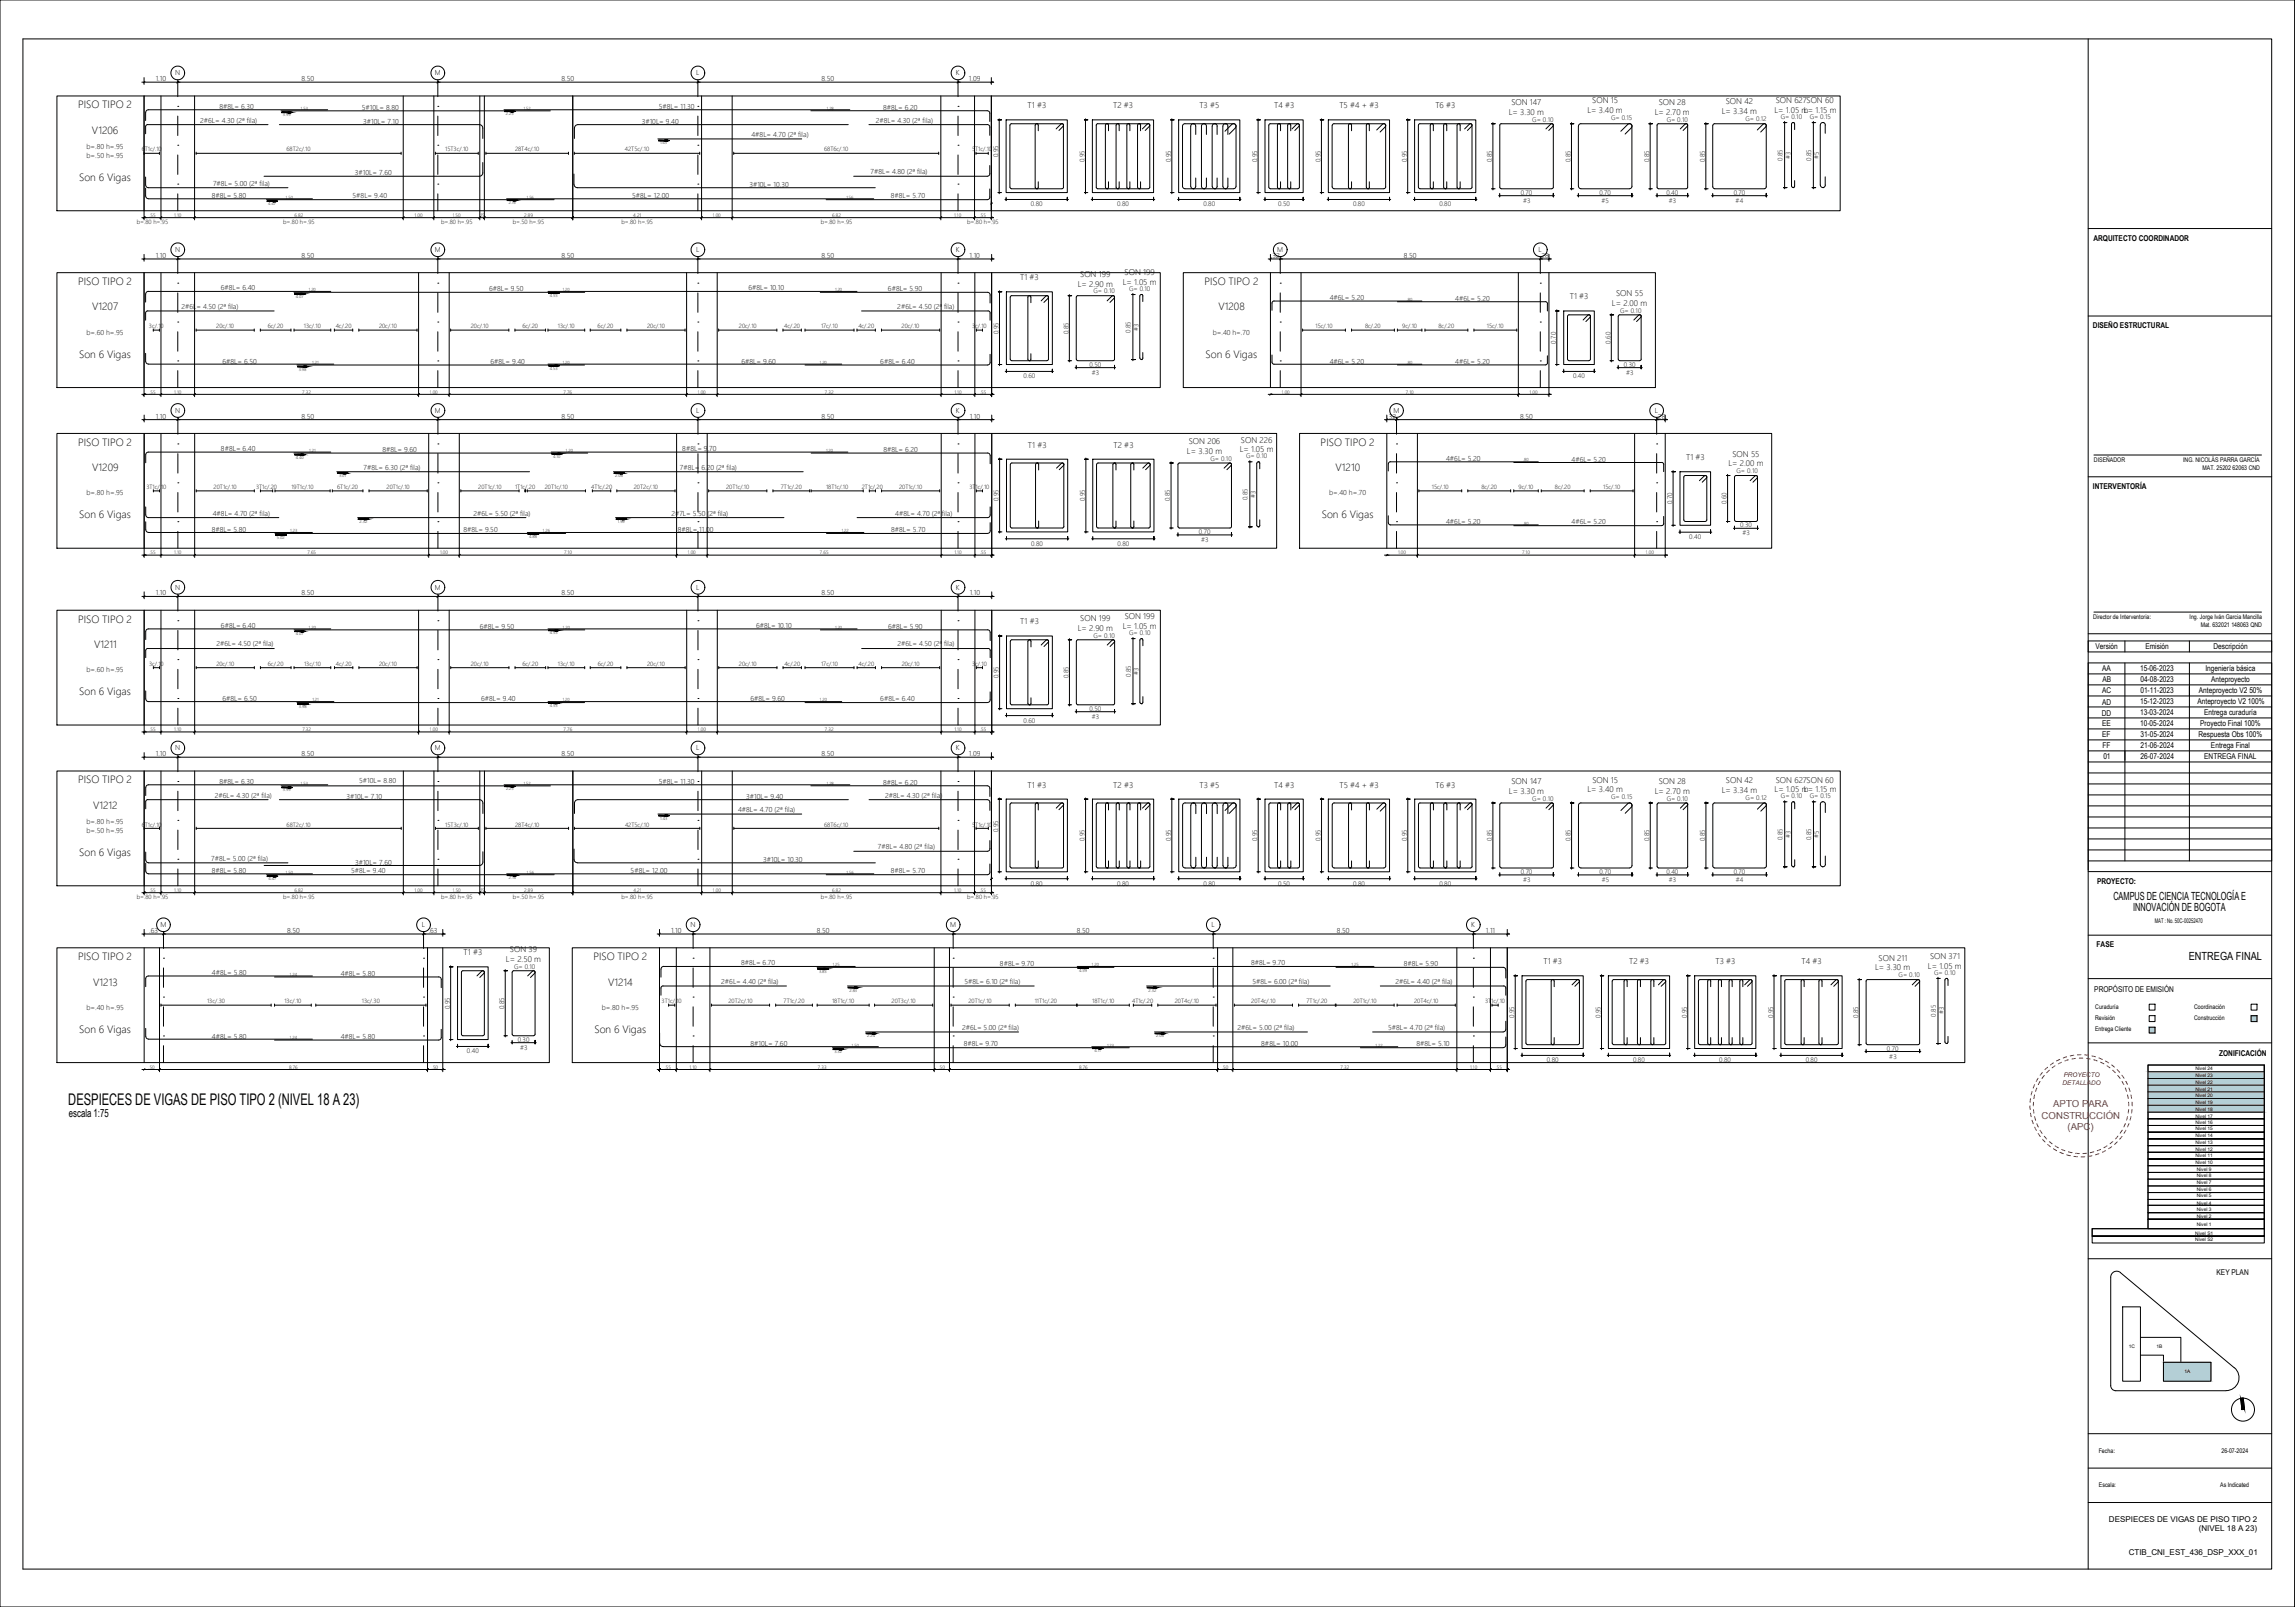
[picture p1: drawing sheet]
<svg xmlns="http://www.w3.org/2000/svg" width="1000mm" height="700mm" viewBox="0 0 1000 700" stroke-linecap="round" stroke-linejoin="round" font-family="sans-serif">
<defs><g id="words">
<text font-size="7" x="29.8" y="481.3">DESPIECES DE VIGAS DE PISO TIPO 2 (NIVEL 18 A 23)</text>
<g font-size="4.9">
<text x="921" y="392">CAMPUS DE CIENCIA TECNOLOGÍA E</text>
<text x="929.6" y="396.7">INNOVACIÓN DE BOGOTA</text>
<text x="953.9" y="418.2">ENTREGA FINAL</text>
<text x="30" y="486.4">escala 1:75</text>
</g>
<g font-size="4.6">
<text x="34" y="47.2">PISO TIPO 2</text>
<text x="40.1" y="58.2">V1206</text>
<text x="34.5" y="78.7">Son 6 Vigas</text>
<text x="34" y="124.2">PISO TIPO 2</text>
<text x="524.8" y="124.2">PISO TIPO 2</text>
<text x="40.1" y="135.2">V1207</text>
<text x="531" y="135.2">V1208</text>
<text x="34.5" y="155.7">Son 6 Vigas</text>
<text x="525.4" y="155.7">Son 6 Vigas</text>
<text x="34" y="194.2">PISO TIPO 2</text>
<text x="575.5" y="194.2">PISO TIPO 2</text>
<text x="40.2" y="205.2">V1209</text>
<text x="582" y="205.2">V1210</text>
<text x="34.5" y="225.7">Son 6 Vigas</text>
<text x="576" y="225.7">Son 6 Vigas</text>
<text x="34" y="271.2">PISO TIPO 2</text>
<text x="41" y="282.3">V1211</text>
<text x="34.5" y="302.7">Son 6 Vigas</text>
<text x="34" y="341.2">PISO TIPO 2</text>
<text x="40.6" y="352.3">V1212</text>
<text x="34.5" y="372.7">Son 6 Vigas</text>
<text x="34" y="418.2">PISO TIPO 2</text>
<text x="258.6" y="418.2">PISO TIPO 2</text>
<text x="40.6" y="429.2">V1213</text>
<text x="265" y="429.3">V1214</text>
<text x="34.5" y="449.7">Son 6 Vigas</text>
<text x="259.1" y="449.7">Son 6 Vigas</text>
</g>
<g font-size="4.2" fill="#f00">
<text x="894.8" y="482.2">APTO PARA</text>
<text x="889.7" y="487.2">CONSTRUCCIÓN</text>
<text x="901" y="492.2">(APC)</text>
</g>
<g font-size="3.6">
<text x="447.8" y="47.2">T1 #3</text>
<text x="485.1" y="47.2">T2 #3</text>
<text x="522.7" y="47.2">T3 #5</text>
<text x="555.3" y="47.2">T4 #3</text>
<text x="583.7" y="47.2">T5 #4 + #3</text>
<text x="625.5" y="47.2">T6 #3</text>
<text x="658.6" y="45.6">SON 147</text>
<text x="693.9" y="45.1">SON 15</text>
<text x="722.8" y="45.6">SON 28</text>
<text x="752.1" y="45.4">SON 42</text>
<text x="773.9" y="45.1">SON 627SON 60</text>
<text x="657.5" y="49.9">L= 3.30 m</text>
<text x="691.8" y="49.3">L= 3.40 m</text>
<text x="721.1" y="49.9">L= 2.70 m</text>
<text x="750.3" y="49.7">L= 3.34 m</text>
<text x="773.3" y="49.3">L= 1.05 m</text>
<text x="786.1" y="49.3">L= 1.15 m</text>
<text x="490.1" y="119.9">SON 199</text>
<text x="444.6" y="122.1">T1 #3</text>
<text x="469.6" y="124.8">L= 2.90 m</text>
<text x="470.7" y="120.5">SON 199</text>
<text x="489.3" y="124.2">L= 1.05 m</text>
<text x="684.1" y="130.4">T1 #3</text>
<text x="704.3" y="128.9">SON 55</text>
<text x="702.5" y="133.1">L= 2.00 m</text>
<text x="448" y="194.9">T1 #3</text>
<text x="485.3" y="194.9">T2 #3</text>
<text x="517.3" y="197.7">L= 3.30 m</text>
<text x="518.1" y="193.4">SON 206</text>
<text x="540.3" y="197.1">L= 1.05 m</text>
<text x="540.8" y="192.8">SON 226</text>
<text x="734.8" y="200.4">T1 #3</text>
<text x="753.2" y="203.1">L= 2.00 m</text>
<text x="755" y="198.9">SON 55</text>
<text x="490.1" y="269.8">SON 199</text>
<text x="444.6" y="272">T1 #3</text>
<text x="469.7" y="274.7">L= 2.90 m</text>
<text x="470.8" y="270.4">SON 199</text>
<text x="489.3" y="274.1">L= 1.05 m</text>
<text x="658.7" y="341.5">SON 147</text>
<text x="693.9" y="340.9">SON 15</text>
<text x="722.9" y="341.5">SON 28</text>
<text x="752.1" y="341.2">SON 42</text>
<text x="773.9" y="340.8">SON 627SON 60</text>
<text x="447.8" y="343">T1 #3</text>
<text x="485.1" y="343">T2 #3</text>
<text x="522.7" y="343">T3 #5</text>
<text x="555.3" y="343">T4 #3</text>
<text x="583.7" y="343">T5 #4 + #3</text>
<text x="625.6" y="343">T6 #3</text>
<text x="657.6" y="345.7">L= 3.30 m</text>
<text x="691.8" y="345.1">L= 3.40 m</text>
<text x="721.1" y="345.7">L= 2.70 m</text>
<text x="750.4" y="345.5">L= 3.34 m</text>
<text x="773.3" y="345.1">L= 1.05 m</text>
<text x="786.1" y="345.1">L= 1.15 m</text>
<text x="202.1" y="416.1">T1 #3</text>
<text x="220.5" y="418.8">L= 2.50 m</text>
<text x="222.2" y="414.5">SON 39</text>
<text x="672.6" y="420">T1 #3</text>
<text x="710" y="420">T2 #3</text>
<text x="747.6" y="420">T3 #3</text>
<text x="785.1" y="420">T4 #3</text>
<text x="818.7" y="418.4">SON 211</text>
<text x="841.1" y="417.8">SON 371</text>
<text x="817.2" y="422.7">L= 3.30 m</text>
<text x="840.1" y="422.1">L= 1.05 m</text>
</g>
<g font-size="3.5">
<text x="912.3" y="104.9">ARQUITECTO COORDINADOR</text>
<text x="912.1" y="143">DISEÑO ESTRUCTURAL</text>
<text x="912.1" y="213">INTERVENTORÍA</text>
<text x="913.2" y="282.7">Versión</text>
<text x="934.9" y="282.7">Emisión</text>
<text x="964.6" y="282.7">Descripción</text>
<text x="916.1" y="292.3">AA</text>
<text x="932.6" y="292.3">15-06-2023</text>
<text x="961.1" y="292.3">Ingeniería básica</text>
<text x="916.2" y="297.1">AB</text>
<text x="932.7" y="297.1">04-08-2023</text>
<text x="963.6" y="297.1">Anteproyecto</text>
<text x="916.1" y="301.9">AC</text>
<text x="932.7" y="301.9">01-11-2023</text>
<text x="958.3" y="301.9">Anteproyecto V2 50%</text>
<text x="915.9" y="311.7">DD</text>
<text x="916.1" y="307">AD</text>
<text x="932.6" y="306.5">15-12-2023</text>
<text x="932.6" y="311.5">13-03-2024</text>
<text x="957.6" y="306.6">Anteproyecto V2 100%</text>
<text x="960.5" y="311.5">Entrega curaduría</text>
<text x="916.1" y="316.2">EE</text>
<text x="932.6" y="316.2">10-05-2024</text>
<text x="958.8" y="316.2">Proyecto Final 100%</text>
<text x="916.1" y="321">EF</text>
<text x="932.7" y="321">31-05-2024</text>
<text x="958.1" y="321">Respuesta Obs 100%</text>
<text x="916.2" y="325.8">FF</text>
<text x="932.8" y="325.8">21-06-2024</text>
<text x="963.5" y="325.8">Entrega Final</text>
<text x="916.6" y="330.6">01</text>
<text x="932.8" y="330.6">26-07-2024</text>
<text x="960.6" y="330.6">ENTREGA FINAL</text>
<text x="913.8" y="385.1">PROYECTO:</text>
<text x="913.7" y="412.3">FASE</text>
<text x="912.7" y="432.1">PROPÓSITO DE EMISIÓN</text>
<text x="967.1" y="460.1">ZONIFICACIÓN</text>
<text x="966" y="555.5">KEY PLAN</text>
<text x="919.1" y="662.9">DESPIECES DE VIGAS DE PISO TIPO 2</text>
<text x="958.2" y="667">(NIVEL 18 A 23)</text>
<text x="927.7" y="677.1">CTIB_CNI_EST_436_DSP_XXX_01</text>
</g>
<g font-size="3.1">
<text x="67.9" y="35.3">1.10</text>
<text x="76.4" y="32.9">N</text>
<text x="131.4" y="35.3">8.50</text>
<text x="189.5" y="32.9">M</text>
<text x="244.7" y="35.3">8.50</text>
<text x="303.4" y="32.9">L</text>
<text x="358" y="35.3">8.50</text>
<text x="416.5" y="32.9">K</text>
<text x="422.2" y="35.3">1.09</text>
<text x="95.6" y="47.4">8#8L= 6.30</text>
<text x="157.7" y="47.9">5#10L= 8.80</text>
<text x="287.1" y="47.4">5#8L= 11.30</text>
<text x="384.9" y="47.8">8#8L= 6.20</text>
<text x="87.2" y="53.4">2#6L= 4.30 (2ª fila)</text>
<text x="158.3" y="53.8">3#10L= 7.10</text>
<text x="279.7" y="53.8">3#10L= 9.40</text>
<text x="381.7" y="53.4">2#8L= 4.30 (2ª fila)</text>
<text x="327.5" y="59.6">4#8L= 4.70 (2ª fila)</text>
<text x="37.7" y="65">b=.80 h=.95</text>
<text x="37.7" y="68.7">b=.50 h=.95</text>
<text x="154.7" y="76.3">3#10L= 7.60</text>
<text x="379.4" y="75.9">7#8L= 4.80 (2ª fila)</text>
<text x="92.8" y="80.9">7#8L= 5.00 (2ª fila)</text>
<text x="326.6" y="81.3">3#10L= 10.30</text>
<text x="92.3" y="86.3">8#8L= 5.80</text>
<text x="153.7" y="86.3">5#8L= 9.40</text>
<text x="275.5" y="86.3">5#8L= 12.00</text>
<text x="388.2" y="86.3">8#8L= 5.70</text>
<text x="67.9" y="112.3">1.10</text>
<text x="76.4" y="109.9">N</text>
<text x="131.4" y="112.3">8.50</text>
<text x="189.5" y="109.9">M</text>
<text x="244.7" y="112.3">8.50</text>
<text x="303.4" y="109.9">L</text>
<text x="358" y="112.3">8.50</text>
<text x="416.5" y="109.9">K</text>
<text x="422.5" y="112.3">1.10</text>
<text x="553.8" y="112.3">.32</text>
<text x="556.6" y="109.9">M</text>
<text x="611.8" y="112.3">8.50</text>
<text x="670.5" y="109.9">L</text>
<text x="671.1" y="112.3">.28</text>
<text x="96.3" y="126.5">6#8L= 6.40</text>
<text x="213.2" y="126.9">6#8L= 9.50</text>
<text x="326.1" y="126.5">6#8L= 10.10</text>
<text x="387" y="126.9">6#8L= 5.90</text>
<text x="579.5" y="130.7">4#6L= 5.20</text>
<text x="634.2" y="131">4#6L= 5.20</text>
<text x="79" y="134.5">2#6L= 4.50 (2ª fila)</text>
<text x="391" y="134.5">2#6L= 4.50 (2ª fila)</text>
<text x="37.7" y="145.7">b=.60 h=.95</text>
<text x="528.5" y="145.7">b=.40 h=.70</text>
<text x="96.9" y="158.3">6#8L= 6.50</text>
<text x="213.8" y="158.3">6#8L= 9.40</text>
<text x="323.1" y="158.3">6#8L= 9.60</text>
<text x="383.6" y="158.3">6#8L= 6.40</text>
<text x="579.5" y="158.3">4#6L= 5.20</text>
<text x="634.2" y="158.3">4#6L= 5.20</text>
<text x="76.4" y="179.9">N</text>
<text x="189.5" y="179.9">M</text>
<text x="303.4" y="179.9">L</text>
<text x="416.6" y="179.9">K</text>
<text x="607.3" y="179.9">M</text>
<text x="721.1" y="179.9">L</text>
<text x="67.9" y="182.3">1.10</text>
<text x="131.4" y="182.3">8.50</text>
<text x="244.7" y="182.3">8.50</text>
<text x="358.1" y="182.3">8.50</text>
<text x="422.6" y="182.3">1.10</text>
<text x="604.5" y="182.3">.32</text>
<text x="662.5" y="182.3">8.50</text>
<text x="721.8" y="182.3">.28</text>
<text x="96.3" y="196.5">8#8L= 6.40</text>
<text x="166.7" y="196.9">8#8L= 9.60</text>
<text x="297.3" y="196.5">8#8L= 9.70</text>
<text x="385" y="196.9">8#8L= 6.20</text>
<text x="630.2" y="200.7">4#6L= 5.20</text>
<text x="684.9" y="201">4#6L= 5.20</text>
<text x="158.5" y="204.6">7#8L= 6.30 (2ª fila)</text>
<text x="296.3" y="204.6">7#8L= 6.20 (2ª fila)</text>
<text x="37.7" y="215.7">b=.80 h=.95</text>
<text x="579.2" y="215.7">b=.40 h=.70</text>
<text x="92.8" y="224.6">4#8L= 4.70 (2ª fila)</text>
<text x="206.4" y="224.6">2#6L= 5.50 (2ª fila)</text>
<text x="292.6" y="224.6">2#7L= 5.50 (2ª fila)</text>
<text x="390.1" y="224.6">4#8L= 4.70 (2ª fila)</text>
<text x="92.3" y="231.7">8#8L= 5.80</text>
<text x="201.9" y="231.7">8#8L= 9.50</text>
<text x="295.3" y="231.7">8#8L= 11.00</text>
<text x="388.4" y="231.7">8#8L= 5.70</text>
<text x="630.2" y="228.4">4#6L= 5.20</text>
<text x="684.9" y="228.4">4#6L= 5.20</text>
<text x="76.4" y="256.9">N</text>
<text x="189.5" y="256.9">M</text>
<text x="303.4" y="256.9">L</text>
<text x="416.6" y="256.9">K</text>
<text x="67.9" y="259.3">1.10</text>
<text x="131.4" y="259.3">8.50</text>
<text x="244.7" y="259.3">8.50</text>
<text x="358.1" y="259.3">8.50</text>
<text x="422.6" y="259.3">1.10</text>
<text x="96.3" y="273.5">6#8L= 6.40</text>
<text x="209.1" y="273.9">6#8L= 9.50</text>
<text x="329.5" y="273.5">6#8L= 10.10</text>
<text x="387" y="273.9">6#8L= 5.90</text>
<text x="94.3" y="281.6">2#6L= 4.50 (2ª fila)</text>
<text x="391.1" y="281.6">2#6L= 4.50 (2ª fila)</text>
<text x="37.7" y="292.7">b=.60 h=.95</text>
<text x="97" y="305.4">6#8L= 6.50</text>
<text x="209.7" y="305.4">6#8L= 9.40</text>
<text x="327.1" y="305.4">6#8L= 9.60</text>
<text x="383.6" y="305.4">6#8L= 6.40</text>
<text x="67.9" y="329.3">1.10</text>
<text x="76.4" y="326.9">N</text>
<text x="131.4" y="329.3">8.50</text>
<text x="189.5" y="326.9">M</text>
<text x="244.7" y="329.3">8.50</text>
<text x="303.4" y="326.9">L</text>
<text x="358.1" y="329.3">8.50</text>
<text x="416.6" y="326.9">K</text>
<text x="422.3" y="329.3">1.09</text>
<text x="95.7" y="341.4">8#8L= 6.30</text>
<text x="156.5" y="341">5#10L= 8.80</text>
<text x="287.1" y="341.4">5#8L= 11.30</text>
<text x="384.9" y="341.8">8#8L= 6.20</text>
<text x="93.6" y="347.4">2#6L= 4.30 (2ª fila)</text>
<text x="151" y="347.9">3#10L= 7.10</text>
<text x="325.2" y="347.9">3#10L= 9.40</text>
<text x="385.7" y="347.4">2#8L= 4.30 (2ª fila)</text>
<text x="321.6" y="353.6">4#8L= 4.70 (2ª fila)</text>
<text x="37.7" y="359">b=.80 h=.95</text>
<text x="37.7" y="362.8">b=.50 h=.95</text>
<text x="382.6" y="369.9">7#8L= 4.80 (2ª fila)</text>
<text x="92" y="374.9">7#8L= 5.00 (2ª fila)</text>
<text x="154.7" y="376.5">3#10L= 7.60</text>
<text x="332.6" y="375.3">3#10L= 10.30</text>
<text x="92.3" y="380.3">8#8L= 5.80</text>
<text x="153" y="380.3">5#8L= 9.40</text>
<text x="274.8" y="380.3">5#8L= 12.00</text>
<text x="388.2" y="380.3">8#8L= 5.70</text>
<text x="65.1" y="406.3">.63</text>
<text x="69.9" y="403.9">M</text>
<text x="125.1" y="406.3">8.50</text>
<text x="183.8" y="403.9">L</text>
<text x="186.8" y="406.3">.63</text>
<text x="292.4" y="406.3">1.10</text>
<text x="300.9" y="403.9">N</text>
<text x="355.9" y="406.3">8.50</text>
<text x="414.1" y="403.9">M</text>
<text x="469.3" y="406.3">8.50</text>
<text x="527.9" y="403.9">L</text>
<text x="582.6" y="406.3">8.50</text>
<text x="641.1" y="403.9">K</text>
<text x="647.5" y="406.3">1.11</text>
<text x="92.4" y="424.7">4#8L= 5.80</text>
<text x="148.5" y="425">4#8L= 5.80</text>
<text x="322.9" y="420.5">8#8L= 6.70</text>
<text x="435.8" y="420.9">8#8L= 9.70</text>
<text x="545.2" y="420.5">8#8L= 9.70</text>
<text x="611.7" y="420.9">8#8L= 5.90</text>
<text x="314.3" y="428.6">2#6L= 4.40 (2ª fila)</text>
<text x="420.3" y="428.6">5#8L= 6.10 (2ª fila)</text>
<text x="545.8" y="428.6">5#8L= 6.00 (2ª fila)</text>
<text x="608.1" y="428.6">2#6L= 4.40 (2ª fila)</text>
<text x="37.7" y="439.7">b=.40 h=.95</text>
<text x="262.3" y="439.7">b=.80 h=.95</text>
<text x="419.2" y="448.6">2#6L= 5.00 (2ª fila)</text>
<text x="539.3" y="448.6">2#6L= 5.00 (2ª fila)</text>
<text x="605" y="448.6">5#8L= 4.70 (2ª fila)</text>
<text x="92.4" y="452.3">4#8L= 5.80</text>
<text x="148.5" y="452.3">4#8L= 5.80</text>
<text x="327.1" y="455.7">8#10L= 7.60</text>
<text x="420" y="455.7">8#8L= 9.70</text>
<text x="549.7" y="455.7">8#8L= 10.00</text>
<text x="617.3" y="455.7">8#8L= 5.10</text>
</g>
<g font-size="2.9">
<text x="667.8" y="52.9">G= 0.10</text>
<text x="702.1" y="52.3">G= 0.15</text>
<text x="726.3" y="52.9">G= 0.10</text>
<text x="760.6" y="52.7">G= 0.12</text>
<text x="776.1" y="51.8">G= 0.10</text>
<text x="788.6" y="51.8">G= 0.15</text>
<text x="435" y="68.5" transform="rotate(-90 435 68.5)">0.95</text>
<text x="472.6" y="70.6" transform="rotate(-90 472.6 70.6)">0.95</text>
<text x="510.2" y="70.6" transform="rotate(-90 510.2 70.6)">0.95</text>
<text x="547.8" y="70.6" transform="rotate(-90 547.8 70.6)">0.95</text>
<text x="575.4" y="70.6" transform="rotate(-90 575.4 70.6)">0.95</text>
<text x="613" y="70.6" transform="rotate(-90 613 70.6)">0.95</text>
<text x="650.1" y="70.6" transform="rotate(-90 650.1 70.6)">0.85</text>
<text x="684.4" y="70.6" transform="rotate(-90 684.4 70.6)">0.85</text>
<text x="718.7" y="70.6" transform="rotate(-90 718.7 70.6)">0.85</text>
<text x="742.9" y="70.6" transform="rotate(-90 742.9 70.6)">0.85</text>
<text x="776.7" y="70.1" transform="rotate(-90 776.7 70.1)">0.85</text>
<text x="780.2" y="69.1" transform="rotate(-90 780.2 69.1)">#3</text>
<text x="789.3" y="70.1" transform="rotate(-90 789.3 70.1)">0.85</text>
<text x="792.7" y="69.1" transform="rotate(-90 792.7 69.1)">#5</text>
<text x="449.2" y="89.9">0.80</text>
<text x="486.8" y="89.9">0.80</text>
<text x="524.4" y="89.9">0.80</text>
<text x="557" y="89.9">0.50</text>
<text x="589.6" y="89.9">0.80</text>
<text x="627.3" y="89.9">0.80</text>
<text x="662.7" y="84.8">0.70</text>
<text x="663.7" y="88.2">#3</text>
<text x="697" y="84.8">0.70</text>
<text x="697.9" y="88.2">#5</text>
<text x="726.2" y="84.8">0.40</text>
<text x="727.2" y="88.2">#3</text>
<text x="755.5" y="84.8">0.70</text>
<text x="756.4" y="88.3">#4</text>
<text x="476.5" y="127.8">G= 0.10</text>
<text x="492" y="126.7">G= 0.10</text>
<text x="706" y="136.1">G= 0.10</text>
<text x="496.1" y="144" transform="rotate(-90 496.1 144)">#3</text>
<text x="435.1" y="145.5" transform="rotate(-90 435.1 145.5)">0.95</text>
<text x="465.6" y="145.5" transform="rotate(-90 465.6 145.5)">0.85</text>
<text x="492.7" y="145" transform="rotate(-90 492.7 145)">0.85</text>
<text x="678" y="149.7" transform="rotate(-90 678 149.7)">0.70</text>
<text x="701.8" y="149.7" transform="rotate(-90 701.8 149.7)">0.60</text>
<text x="474.8" y="159.7">0.50</text>
<text x="707.6" y="159.7">0.30</text>
<text x="446" y="164.8">0.60</text>
<text x="475.8" y="163.1">#3</text>
<text x="685.5" y="164.8">0.40</text>
<text x="708.7" y="163.1">#3</text>
<text x="527.5" y="200.7">G= 0.10</text>
<text x="543" y="199.6">G= 0.10</text>
<text x="756.8" y="206.1">G= 0.10</text>
<text x="435.2" y="218.3" transform="rotate(-90 435.2 218.3)">0.95</text>
<text x="472.8" y="218.3" transform="rotate(-90 472.8 218.3)">0.95</text>
<text x="509.9" y="218.3" transform="rotate(-90 509.9 218.3)">0.85</text>
<text x="543.7" y="217.8" transform="rotate(-90 543.7 217.8)">0.85</text>
<text x="547.1" y="216.8" transform="rotate(-90 547.1 216.8)">#3</text>
<text x="728.7" y="219.6" transform="rotate(-90 728.7 219.6)">0.70</text>
<text x="752.4" y="219.7" transform="rotate(-90 752.4 219.7)">0.60</text>
<text x="522.4" y="232.6">0.70</text>
<text x="758.3" y="229.7">0.30</text>
<text x="759.3" y="233.1">#3</text>
<text x="449.4" y="237.7">0.80</text>
<text x="487" y="237.7">0.80</text>
<text x="523.5" y="236">#3</text>
<text x="736.2" y="234.8">0.40</text>
<text x="476.5" y="277.7">G= 0.10</text>
<text x="492.1" y="276.6">G= 0.10</text>
<text x="496.2" y="293.8" transform="rotate(-90 496.2 293.8)">#3</text>
<text x="435.2" y="295.3" transform="rotate(-90 435.2 295.3)">0.95</text>
<text x="465.6" y="295.3" transform="rotate(-90 465.6 295.3)">0.85</text>
<text x="492.8" y="294.8" transform="rotate(-90 492.8 294.8)">0.85</text>
<text x="474.8" y="309.6">0.50</text>
<text x="446.1" y="314.7">0.60</text>
<text x="475.8" y="313">#3</text>
<text x="776.1" y="347.7">G= 0.10</text>
<text x="788.7" y="347.7">G= 0.15</text>
<text x="667.8" y="348.7">G= 0.10</text>
<text x="702.1" y="348.2">G= 0.15</text>
<text x="726.3" y="348.7">G= 0.10</text>
<text x="760.7" y="348.5">G= 0.12</text>
<text x="435" y="362.5" transform="rotate(-90 435 362.5)">0.95</text>
<text x="776.8" y="365.9" transform="rotate(-90 776.8 365.9)">0.85</text>
<text x="780.2" y="364.9" transform="rotate(-90 780.2 364.9)">#3</text>
<text x="789.3" y="365.9" transform="rotate(-90 789.3 365.9)">0.85</text>
<text x="792.7" y="364.9" transform="rotate(-90 792.7 364.9)">#5</text>
<text x="472.7" y="366.4" transform="rotate(-90 472.7 366.4)">0.95</text>
<text x="510.2" y="366.4" transform="rotate(-90 510.2 366.4)">0.95</text>
<text x="547.8" y="366.4" transform="rotate(-90 547.8 366.4)">0.95</text>
<text x="575.4" y="366.4" transform="rotate(-90 575.4 366.4)">0.95</text>
<text x="613.1" y="366.4" transform="rotate(-90 613.1 366.4)">0.95</text>
<text x="650.2" y="366.4" transform="rotate(-90 650.2 366.4)">0.85</text>
<text x="684.4" y="366.4" transform="rotate(-90 684.4 366.4)">0.85</text>
<text x="718.7" y="366.4" transform="rotate(-90 718.7 366.4)">0.85</text>
<text x="742.9" y="366.4" transform="rotate(-90 742.9 366.4)">0.85</text>
<text x="662.7" y="380.6">0.70</text>
<text x="697" y="380.6">0.70</text>
<text x="726.2" y="380.6">0.40</text>
<text x="755.5" y="380.6">0.70</text>
<text x="449.2" y="385.7">0.80</text>
<text x="486.8" y="385.7">0.80</text>
<text x="524.5" y="385.7">0.80</text>
<text x="557.1" y="385.7">0.50</text>
<text x="589.7" y="385.7">0.80</text>
<text x="627.3" y="385.7">0.80</text>
<text x="663.7" y="384.1">#3</text>
<text x="698" y="384.1">#5</text>
<text x="727.2" y="384.1">#3</text>
<text x="756.4" y="384.1">#4</text>
<text x="224" y="421.8">G= 0.10</text>
<text x="827.4" y="425.7">G= 0.10</text>
<text x="842.9" y="424.6">G= 0.10</text>
<text x="196" y="439.5" transform="rotate(-90 196 439.5)">0.95</text>
<text x="219.7" y="439.5" transform="rotate(-90 219.7 439.5)">0.85</text>
<text x="659.8" y="443.3" transform="rotate(-90 659.8 443.3)">0.95</text>
<text x="697.4" y="443.3" transform="rotate(-90 697.4 443.3)">0.95</text>
<text x="735.1" y="443.3" transform="rotate(-90 735.1 443.3)">0.95</text>
<text x="772.7" y="443.3" transform="rotate(-90 772.7 443.3)">0.95</text>
<text x="809.8" y="443.3" transform="rotate(-90 809.8 443.3)">0.85</text>
<text x="843.6" y="442.8" transform="rotate(-90 843.6 442.8)">0.85</text>
<text x="847" y="441.8" transform="rotate(-90 847 441.8)">#3</text>
<text x="225.6" y="453.7">0.30</text>
<text x="203.5" y="458.8">0.40</text>
<text x="226.6" y="457.1">#3</text>
<text x="822.3" y="457.6">0.70</text>
<text x="823.3" y="461">#3</text>
<text x="674.1" y="462.7">0.80</text>
<text x="711.7" y="462.7">0.80</text>
<text x="749.3" y="462.7">0.80</text>
<text x="786.9" y="462.7">0.80</text>
</g>
<g font-size="2.8">
<text x="912.5" y="201">DISEÑADOR</text>
<text x="951.4" y="201.3">ING. NICOLÁS PARRA GARCÍA</text>
<text x="959.8" y="204.5">MAT. 25202 62063 CND</text>
<text x="912.1" y="269.4">Director de Interventoria:</text>
<text x="954.2" y="269.6">Ing. Jorge Iván Garcia Mancilla</text>
<text x="959" y="272.9">Mat. 632021 148063 QND</text>
<text x="939" y="402.1">MAT : No. 50C-00252470</text>
<text x="913.1" y="439.3">Curaduría</text>
<text x="956.1" y="439.3">Coordinación</text>
<text x="913" y="444.3">Revisión</text>
<text x="913" y="449.2">Entrega Cliente</text>
<text x="956.1" y="444.3">Construcción</text>
<text x="914.6" y="632.8">Fecha:</text>
<text x="968.1" y="632.8">26-07-2024</text>
<text x="914.7" y="647.5">Escala:</text>
<text x="967.5" y="647.7">As Indicated</text>
</g>
<g font-size="2.8" fill="#f00">
<text x="898.9" y="472.5">DETALLADO</text>
<text x="899.3" y="469.2">PROYECTO</text>
</g>
<g font-size="2.7">
<text x="61.8" y="66">6T1c/.10</text>
<text x="124.8" y="66">68T2c/.10</text>
<text x="194" y="66">15T3c/.10</text>
<text x="224.5" y="66">28T4c/.10</text>
<text x="272.3" y="66">42T5c/.10</text>
<text x="359.1" y="66">68T6c/.10</text>
<text x="423.6" y="66">5T1c/.10</text>
<text x="59.6" y="97.6">b=.80 h=.95</text>
<text x="123.4" y="97.6">b=.80 h=.95</text>
<text x="192.2" y="97.6">b=.80 h=.95</text>
<text x="223.4" y="97.6">b=.50 h=.95</text>
<text x="270.8" y="97.6">b=.80 h=.95</text>
<text x="357.7" y="97.6">b=.80 h=.95</text>
<text x="421.5" y="97.6">b=.80 h=.95</text>
<text x="64.9" y="143">3c/.10</text>
<text x="94.2" y="143">20c/.10</text>
<text x="116.7" y="143">6c/.20</text>
<text x="132.5" y="143">13c/.10</text>
<text x="146.3" y="143">4c/.20</text>
<text x="165.2" y="143">20c/.10</text>
<text x="205.1" y="143">20c/.10</text>
<text x="227.6" y="143">6c/.20</text>
<text x="243.1" y="143">13c/.10</text>
<text x="260.4" y="143">6c/.20</text>
<text x="282" y="143">20c/.10</text>
<text x="322" y="143">20c/.10</text>
<text x="341.8" y="143">4c/.20</text>
<text x="357.8" y="143">17c/.10</text>
<text x="374.1" y="143">4c/.20</text>
<text x="392.9" y="143">20c/.10</text>
<text x="423.6" y="143">3c/.10</text>
<text x="573.3" y="143">15c/.10</text>
<text x="594.9" y="143">8c/.20</text>
<text x="611.1" y="143">9c/.10</text>
<text x="626.9" y="143">8c/.20</text>
<text x="648" y="143">15c/.10</text>
<text x="63.8" y="213">3T1c/.10</text>
<text x="93.1" y="213">20T1c/.10</text>
<text x="111.6" y="213">3T1c/.20</text>
<text x="127" y="213">19T1c/.10</text>
<text x="146.9" y="213">6T1c/.20</text>
<text x="168.4" y="213">20T1c/.10</text>
<text x="208.4" y="213">20T1c/.10</text>
<text x="224.5" y="213">1T1c/.20</text>
<text x="237.4" y="213">20T1c/.10</text>
<text x="257.6" y="213">4T1c/.20</text>
<text x="276.2" y="213">20T2c/.10</text>
<text x="316.4" y="213">20T1c/.10</text>
<text x="340.3" y="213">7T1c/.20</text>
<text x="360" y="213">18T1c/.10</text>
<text x="375.6" y="213">2T1c/.20</text>
<text x="391.8" y="213">20T1c/.10</text>
<text x="422.4" y="213">3T1c/.10</text>
<text x="624" y="213">15c/.10</text>
<text x="645.6" y="213">8c/.20</text>
<text x="661.8" y="213">9c/.10</text>
<text x="677.6" y="213">8c/.20</text>
<text x="698.7" y="213">15c/.10</text>
<text x="64.9" y="290">3c/.10</text>
<text x="94.3" y="290">20c/.10</text>
<text x="116.7" y="290">6c/.20</text>
<text x="132.5" y="290">13c/.10</text>
<text x="146.3" y="290">4c/.20</text>
<text x="165.2" y="290">20c/.10</text>
<text x="205.2" y="290">20c/.10</text>
<text x="227.7" y="290">6c/.20</text>
<text x="243.1" y="290">13c/.10</text>
<text x="260.5" y="290">6c/.20</text>
<text x="282" y="290">20c/.10</text>
<text x="322" y="290">20c/.10</text>
<text x="341.8" y="290">4c/.20</text>
<text x="357.8" y="290">17c/.10</text>
<text x="374.1" y="290">4c/.20</text>
<text x="392.9" y="290">20c/.10</text>
<text x="423.6" y="290">3c/.10</text>
<text x="61.8" y="360">6T1c/.10</text>
<text x="124.9" y="360">68T2c/.10</text>
<text x="194.1" y="360">15T3c/.10</text>
<text x="224.5" y="360">28T4c/.10</text>
<text x="272.4" y="360">42T5c/.10</text>
<text x="359.2" y="360">68T6c/.10</text>
<text x="423.6" y="360">5T1c/.10</text>
<text x="59.6" y="391.6">b=.80 h=.95</text>
<text x="123.4" y="391.6">b=.80 h=.95</text>
<text x="192.2" y="391.6">b=.80 h=.95</text>
<text x="223.5" y="391.6">b=.50 h=.95</text>
<text x="270.8" y="391.6">b=.80 h=.95</text>
<text x="357.7" y="391.6">b=.80 h=.95</text>
<text x="421.5" y="391.6">b=.80 h=.95</text>
<text x="90.3" y="437">13c/.30</text>
<text x="124" y="437">13c/.10</text>
<text x="157.7" y="437">13c/.30</text>
<text x="288.3" y="437">3T1c/.10</text>
<text x="317.5" y="437">20T2c/.10</text>
<text x="341.5" y="437">7T1c/.20</text>
<text x="362.6" y="437">18T1c/.10</text>
<text x="388.5" y="437">20T3c/.10</text>
<text x="422.1" y="437">20T1c/.10</text>
<text x="450.9" y="437">11T1c/.20</text>
<text x="476" y="437">18T1c/.10</text>
<text x="493.4" y="437">4T1c/.20</text>
<text x="512" y="437">20T4c/.10</text>
<text x="545.3" y="437">20T4c/.10</text>
<text x="569.4" y="437">7T1c/.20</text>
<text x="589.8" y="437">20T1c/.10</text>
<text x="616.2" y="437">20T4c/.10</text>
<text x="647.1" y="437">3T1c/.10</text>
</g>
<g font-size="2.2">
<text x="65.1" y="94.5">.55</text>
<text x="75.9" y="94.5">1.10</text>
<text x="128.4" y="94.5">6.82</text>
<text x="180.7" y="94.5">1.00</text>
<text x="197.3" y="94.5">1.50</text>
<text x="208.9" y="94.5">.15</text>
<text x="228.4" y="94.5">2.89</text>
<text x="276" y="94.5">4.21</text>
<text x="310.6" y="94.5">1.00</text>
<text x="362.6" y="94.5">6.82</text>
<text x="415.8" y="94.5">1.10</text>
<text x="427" y="94.5">.55</text>
<text x="65.1" y="171.5">.55</text>
<text x="75.9" y="171.5">1.10</text>
<text x="131.7" y="171.5">7.32</text>
<text x="187.3" y="171.5">1.00</text>
<text x="245.6" y="171.5">7.76</text>
<text x="304.1" y="171.5">1.00</text>
<text x="359.5" y="171.5">7.32</text>
<text x="415.9" y="171.5">1.10</text>
<text x="427.1" y="171.5">.55</text>
<text x="558.6" y="171.5">1.00</text>
<text x="612.6" y="171.5">7.10</text>
<text x="666.6" y="171.5">1.00</text>
<text x="65.2" y="241.4">.55</text>
<text x="75.9" y="241.4">1.10</text>
<text x="134" y="241.4">7.65</text>
<text x="191.8" y="241.4">1.00</text>
<text x="245.8" y="241.4">7.10</text>
<text x="299.8" y="241.4">1.00</text>
<text x="357.3" y="241.4">7.65</text>
<text x="415.9" y="241.4">1.10</text>
<text x="427.1" y="241.4">.55</text>
<text x="609.3" y="241.4">1.00</text>
<text x="663.3" y="241.4">7.10</text>
<text x="717.3" y="241.4">1.00</text>
<text x="65.2" y="318.4">.55</text>
<text x="75.9" y="318.4">1.10</text>
<text x="131.8" y="318.4">7.32</text>
<text x="187.4" y="318.4">1.00</text>
<text x="245.6" y="318.4">7.76</text>
<text x="304.2" y="318.4">1.00</text>
<text x="359.5" y="318.4">7.32</text>
<text x="415.9" y="318.4">1.10</text>
<text x="427.1" y="318.4">.55</text>
<text x="65.2" y="388.5">.55</text>
<text x="75.9" y="388.5">1.10</text>
<text x="128.4" y="388.5">6.82</text>
<text x="180.7" y="388.5">1.00</text>
<text x="197.4" y="388.5">1.50</text>
<text x="208.9" y="388.5">.15</text>
<text x="228.5" y="388.5">2.89</text>
<text x="276" y="388.5">4.21</text>
<text x="310.7" y="388.5">1.00</text>
<text x="362.7" y="388.5">6.82</text>
<text x="415.8" y="388.5">1.10</text>
<text x="427" y="388.5">.55</text>
<text x="64.8" y="465.5">.50</text>
<text x="126" y="465.5">8.76</text>
<text x="188.3" y="465.5">.50</text>
<text x="289.7" y="465.5">.55</text>
<text x="300.5" y="465.5">1.10</text>
<text x="356.4" y="465.5">7.33</text>
<text x="409.1" y="465.5">.50</text>
<text x="470.3" y="465.5">8.76</text>
<text x="532.6" y="465.5">.50</text>
<text x="584.2" y="465.5">7.32</text>
<text x="640.6" y="465.5">1.10</text>
<text x="651.8" y="465.5">.55</text>
</g>
<g font-size="2.1">
<text x="956.7" y="466.1">Nivel 24</text>
<text x="956.7" y="472.3">Nivel 22</text>
<text x="956.7" y="469.2">Nivel 23</text>
<text x="956.7" y="478">Nivel 20</text>
<text x="956.7" y="475.1">Nivel 21</text>
<text x="956.7" y="483.8">Nivel 18</text>
<text x="956.7" y="481">Nivel 19</text>
<text x="956.7" y="489.6">Nivel 16</text>
<text x="956.7" y="486.9">Nivel 17</text>
<text x="956.7" y="495.4">Nivel 14</text>
<text x="956.7" y="492.4">Nivel 15</text>
<text x="956.7" y="504">Nivel 11</text>
<text x="956.7" y="501.3">Nivel 12</text>
<text x="956.7" y="498.4">Nivel 13</text>
<text x="956.7" y="506.9">Nivel 10</text>
<text x="957.3" y="515.6">Nivel 7</text>
<text x="957.3" y="512.8">Nivel 8</text>
<text x="957.3" y="510.1">Nivel 9</text>
<text x="957.3" y="521.3">Nivel 5</text>
<text x="957.3" y="518.9">Nivel 6</text>
<text x="957.3" y="527.6">Nivel 3</text>
<text x="957.3" y="524.6">Nivel 4</text>
<text x="957.3" y="530.6">Nivel 2</text>
<text x="956.7" y="537.8">Nivel S1</text>
<text x="957.3" y="534">Nivel 1</text>
<text x="956.7" y="540.7">Nivel S2</text>
<text x="927.7" y="587.1">1C</text>
<text x="939.8" y="587.1">1B</text>
<text x="952" y="598.1">1A</text>
</g>
<g font-size="1.9">
<text x="131.1" y="47.7">1.53</text>
<text x="228.2" y="47.7">1.52</text>
<text x="360.3" y="47.7">1.28</text>
<text x="123.3" y="50.7">3.99</text>
<text x="220.5" y="50.2">2.25</text>
<text x="287.7" y="62.9">1.43</text>
<text x="116.9" y="89.3">4.47</text>
<text x="124.6" y="86.5">1.50</text>
<text x="221.7" y="89">2.16</text>
<text x="229.6" y="86.5">1.56</text>
<text x="368.9" y="86.5">1.56</text>
<text x="128.9" y="129.7">4.07</text>
<text x="134.6" y="126.8">1.20</text>
<text x="239.6" y="129.3">4.53</text>
<text x="245.2" y="126.8">1.20</text>
<text x="363.9" y="126.8">1.20</text>
<text x="613.1" y="131">.80</text>
<text x="130.2" y="161.4">3.98</text>
<text x="136.1" y="158.5">1.21</text>
<text x="239.6" y="161">4.53</text>
<text x="245.2" y="158.5">1.20</text>
<text x="357.3" y="158.5">1.20</text>
<text x="613.1" y="158.5">.80</text>
<text x="134.8" y="196.8">1.21</text>
<text x="246.6" y="196.8">1.20</text>
<text x="360" y="196.8">1.20</text>
<text x="128.9" y="199.7">4.40</text>
<text x="241.1" y="199.3">4.10</text>
<text x="663.8" y="201">.80</text>
<text x="147.7" y="207.9">3.01</text>
<text x="268.1" y="207.8">2.06</text>
<text x="156.7" y="227.9">2.32</text>
<text x="269.2" y="227.9">1.99</text>
<text x="126.5" y="231.8">1.23</text>
<text x="236.6" y="231.8">1.26</text>
<text x="366.8" y="231.8">1.22</text>
<text x="663.8" y="228.4">.80</text>
<text x="120.6" y="234.7">5.02</text>
<text x="230.6" y="234.3">4.88</text>
<text x="134.6" y="273.8">1.20</text>
<text x="245.3" y="273.8">1.20</text>
<text x="363.9" y="273.8">1.20</text>
<text x="129" y="276.7">4.07</text>
<text x="239.6" y="276.3">4.53</text>
<text x="136.1" y="305.4">1.21</text>
<text x="245.2" y="305.4">1.20</text>
<text x="357.3" y="305.4">1.20</text>
<text x="130.2" y="308.4">3.98</text>
<text x="239.6" y="308">4.53</text>
<text x="131.1" y="341.7">1.53</text>
<text x="228.2" y="341.7">1.52</text>
<text x="360.3" y="341.7">1.28</text>
<text x="123.3" y="344.7">3.99</text>
<text x="220.5" y="344.2">2.25</text>
<text x="287.7" y="356.9">1.43</text>
<text x="117" y="383.4">4.47</text>
<text x="124.6" y="380.5">1.50</text>
<text x="221.7" y="383">2.16</text>
<text x="229.6" y="380.5">1.56</text>
<text x="368.9" y="380.5">1.56</text>
<text x="126.3" y="425">1.24</text>
<text x="356.9" y="423.7">3.83</text>
<text x="362.9" y="420.8">1.25</text>
<text x="470.2" y="423.3">4.59</text>
<text x="475.9" y="420.8">1.20</text>
<text x="589" y="420.8">1.25</text>
<text x="370.2" y="431.9">2.83</text>
<text x="500.5" y="431.9">2.32</text>
<text x="126.3" y="452.5">1.24</text>
<text x="371.2" y="455.8">1.50</text>
<text x="378" y="451.8">2.24</text>
<text x="482.4" y="455.8">1.23</text>
<text x="503.9" y="451.8">2.06</text>
<text x="599.5" y="455.8">1.22</text>
<text x="363.6" y="458.7">3.32</text>
<text x="476.9" y="458.3">4.11</text>
</g>
</g></defs>
<!-- layer: SECC -->
<g fill="none" stroke="#000" stroke-width=".44">
<path d="M24.8 41.8h777.1v50h-777.1zM62.8 41.8v50M70.1 41.8v50M84.8 41.8v50M175.7 41.8v50M189.1 41.8v50M209.1 41.8v50M211.1 41.8v50M249.6 41.8v50M305.7 41.8v50M319.1 41.8v50M410 41.8v50"/>
<path d="M424.7 41.8v50M432 41.8v50M438.4 52.2h26.7v31.7h-26.7zM476 52.2h26.7v31.7h-26.7zM513.6 52.2h26.7v31.7h-26.7zM551.3 52.2h16.6v31.7h-16.6zM578.9 52.2h26.6v31.7h-26.6zM616.5 52.2h26.6v31.7h-26.6zM24.8 118.8h480.8v50h-480.8zM62.8 118.8v50M70.1 118.8v50M84.8 118.8v50"/>
<path d="M182.4 118.8v50M195.7 118.8v50M299.2 118.8v50M312.5 118.8v50M410.1 118.8v50M424.8 118.8v50M432.1 118.8v50M515.7 118.8h205.7v50h-205.7zM553.6 118.8v50M567 118.8v50M661.7 118.8v50M675 118.8v50"/>
<path d="M438.6 127.1h20v31.7h-20zM681.4 135.4h13.4v23.4h-13.4zM24.8 188.8h531.5v50h-531.5zM62.8 188.8v50M70.1 188.8v50M84.8 188.8v50M186.8 188.8v50M200.2 188.8v50M294.9 188.8v50M308.2 188.8v50M410.2 188.8v50M424.9 188.8v50"/>
<path d="M432.2 188.8v50M438.6 200h26.7v31.7h-26.7zM476.2 200h26.7v31.7h-26.7zM566.3 188.8h205.8v50h-205.8zM604.4 188.8v50M617.7 188.8v50M712.3 188.8v50M725.7 188.8v50M732.1 205.5h13.3v23.3h-13.3zM24.8 265.8h480.9v50h-480.9zM62.8 265.8v50M70.1 265.8v50"/>
<path d="M84.8 265.8v50M182.4 265.8v50M195.7 265.8v50M299.3 265.8v50M312.6 265.8v50M410.2 265.8v50M424.9 265.8v50M432.2 265.8v50M438.6 277h20v31.7h-20zM24.8 335.8h777.2v50h-777.2zM62.8 335.8v50M70.1 335.8v50"/>
<path d="M84.8 335.8v50M175.8 335.8v50M189.1 335.8v50M209.1 335.8v50M211.1 335.8v50M249.6 335.8v50M305.8 335.8v50M319.1 335.8v50M410 335.8v50M424.7 335.8v50M432.1 335.8v50M438.5 348h26.7v31.7h-26.7z"/>
<path d="M476.1 348h26.7v31.7h-26.7zM513.7 348h26.6v31.7h-26.6zM551.3 348h16.6v31.7h-16.6zM578.9 348h26.6v31.7h-26.6zM616.5 348h26.7v31.7h-26.7zM24.8 412.8h214.6v50h-214.6zM62.8 412.8v50M69.5 412.8v50M186.3 412.8v50M193 412.8v50M249.4 412.8h606.8v50h-606.8zM287.4 412.8v50"/>
<path d="M294.7 412.8v50M309.4 412.8v50M407.1 412.8v50M413.8 412.8v50M530.6 412.8v50M537.3 412.8v50M634.9 412.8v50M649.5 412.8v50M656.8 412.8v50M199.4 421.1h13.3v31.7h-13.3zM663.3 425h26.6v31.7h-26.6zM700.9 425h26.7v31.7h-26.7z"/>
<path d="M738.5 425h26.7v31.7h-26.7zM776.1 425h26.7v31.7h-26.7z"/>
<circle cx="77.5" cy="31.8" r="3"/>
<circle cx="190.8" cy="31.8" r="3"/>
<circle cx="304.1" cy="31.8" r="2.99"/>
<circle cx="417.5" cy="31.8" r="2.99"/>
<circle cx="77.5" cy="108.8" r="3"/>
<circle cx="190.8" cy="108.8" r="3"/>
<circle cx="304.1" cy="108.8" r="2.99"/>
<circle cx="417.5" cy="108.8" r="2.99"/>
<circle cx="557.9" cy="108.8" r="3"/>
<circle cx="671.2" cy="108.8" r="2.99"/>
<circle cx="77.5" cy="178.8" r="2.99"/>
<circle cx="190.8" cy="178.8" r="3"/>
<circle cx="304.2" cy="178.8" r="3"/>
<circle cx="417.5" cy="178.8" r="2.99"/>
<circle cx="608.6" cy="178.8" r="2.99"/>
<circle cx="721.9" cy="178.8" r="2.98"/>
<circle cx="77.5" cy="255.8" r="2.99"/>
<circle cx="190.8" cy="255.8" r="3"/>
<circle cx="304.2" cy="255.8" r="3"/>
<circle cx="417.5" cy="255.8" r="2.99"/>
<circle cx="77.5" cy="325.8" r="2.99"/>
<circle cx="190.8" cy="325.8" r="3"/>
<circle cx="304.2" cy="325.8" r="3"/>
<circle cx="417.5" cy="325.8" r="2.99"/>
<circle cx="71.2" cy="402.8" r="2.99"/>
<circle cx="184.6" cy="402.8" r="3"/>
<circle cx="302.1" cy="402.8" r="3"/>
<circle cx="415.4" cy="402.8" r="2.99"/>
<circle cx="528.7" cy="402.8" r="2.99"/>
<circle cx="642" cy="402.8" r="2.98"/>
</g>
<!-- layer: Refuerzo -->
<g fill="none" stroke="#000" stroke-width=".44">
<path d="M63.5 49v3.5M64.6 47.8h78.2M64.7 47.8l-.7 .2-.5 1M116.8 54.3l-52.4-.1-.9 .6v3.5M121.8 54.3h87.1l.9 .3 .5 .7 .1 5M122.5 48.3h117.3M219.6 47.8h150.7M353.4 48.2h76.8l1 .5 .2 .7M369.7 54.3h-117.8l-.9 .3-.6 .7-.1 5M378.7 54.3l51.5-.1 1 .5 .2 .7M431.3 49.4v3.5M431.3 55.4v3.5"/>
<path d="M440.1 54.5v27M440.8 53.9h22M440.8 53.9l-.7 .6M451.1 54.5v27M452.5 54.5a.66 .66 0 0 0-.7-.6 .66 .66 0 0 0-.7 .6M452.5 54.5v2.5M462.8 53.9l.5 .2 .1 .7-1.9 2M463.4 54.5v27M463.5 54.5l-.2-.4-.7-.2-2.4 2.2M477.7 54.5v27M478.4 53.9h22M478.4 53.9l-.7 .6"/>
<path d="M481.7 54.5v27M483.1 54.5a.66 .66 0 0 0-.7-.6 .66 .66 0 0 0-.6 .6M483.1 54.5v2.5M486.4 54.5v27M487.7 54.5a.66 .66 0 0 0-.6-.6 .66 .66 0 0 0-.7 .6M487.7 54.5v2.5M491.1 54.5v27M492.4 54.5a.66 .66 0 0 0-.7-.6 .66 .66 0 0 0-.6 .6M492.4 54.5v2.5M495.7 54.5v27M497 54.5v2.5M497.1 54.5a.66 .66 0 0 0-.7-.6 .66 .66 0 0 0-.6 .6"/>
<path d="M500.4 53.9l.5 .2 .1 .7-1.9 2M501.1 54.5l-.2-.4-.7-.2-2.4 2.2M501.1 54.5v27M516.4 53.9h21.1M516.4 53.9l-.9 .4-.2 .6v26.2M521.1 58.6v-3.7a1.08 1.08 0 0 0-1.1-1 1.08 1.08 0 0 0-1.1 1v26.2M525.7 58.6v-3.7a1.08 1.08 0 0 0-1-1 1.08 1.08 0 0 0-1.1 1v26.2M530.4 55v3.6M530.4 54.9a1.08 1.08 0 0 0-1-1 1.08 1.08 0 0 0-1.1 1l-.1 26.2M532.9 55v26.1M532.9 54.9a1.08 1.08 0 0 1 1.1-1 1.08 1.08 0 0 1 1.1 1v3.7M536.8 54.2l-3 3"/>
<path d="M536.8 54.2a1.08 1.08 0 0 1 1.2-.3 1.08 1.08 0 0 1 .6 1v26.2M537.6 53.9a1.08 1.08 0 0 1 1 .6 1.08 1.08 0 0 1-.3 1.2l-2.6 2.7M552.9 54.5v27M553.6 53.9h12M553.6 53.9l-.6 .6M556.7 54.5v27M558 54.5a.66 .66 0 0 0-.6-.6 .66 .66 0 0 0-.7 .6M558 54.5v2.5M561.1 54.5v27M562.5 54.5a.66 .66 0 0 0-.7-.6 .66 .66 0 0 0-.6 .6M562.5 54.5v2.5M565.6 53.9l.5 .2 .1 .7-1.9 2"/>
<path d="M566.3 54.5l-.2-.4-.8-.2-2.3 2.2M566.3 54.5v27M580.5 54.7v26.7M581.4 53.9h21.6M581.4 53.9l-.6 .2-.2 .6M587.6 54.5v27M589 54.5a.66 .66 0 0 0-.7-.6 .66 .66 0 0 0-.6 .6M589 54.5v2.5M595.4 54.5v27M596.7 54.5v2.5M596.8 54.5a.66 .66 0 0 0-.7-.6 .66 .66 0 0 0-.6 .6M599.9 56.6l2.6-2.5a.83 .83 0 0 1 .9-.2 .83 .83 0 0 1 .5 .8l-.1 26.7-.2 .5-.5 .3"/>
<path d="M603.1 53.9a.83 .83 0 0 1 .7 .5 .83 .83 0 0 1-.2 .9M603.6 55.3l-2.2 2.2M618.1 54.5v27M618.8 53.9h22M618.8 53.9l-.6 .6M623.3 54.5v27M624.6 54.5a.66 .66 0 0 0-.6-.6 .66 .66 0 0 0-.7 .6M624.6 54.5v2.5M629.1 54.5v27M630.5 54.5a.66 .66 0 0 0-.7-.6 .66 .66 0 0 0-.6 .6M630.5 54.5v2.5M635 54.5v27"/>
<path d="M636.3 54.5a.66 .66 0 0 0-.6-.6 .66 .66 0 0 0-.7 .6M636.3 54.5v2.5M640.8 53.9l.5 .2 .1 .7-1.9 2M641.5 54.5l-.2-.4-.7-.2-2.3 2.2M641.5 54.5v27M653.6 54.5v27M654.2 53.9h22M654.2 53.9l-.6 .6M676.3 53.9l.4 .2 .2 .7-2 2M676.9 54.5l-.2-.4-.7-.2-2.3 2.2M676.9 54.5v27M688.9 53.9h21.2"/>
<path d="M689 53.9l-.9 .4-.2 .6-.1 26.2M709.3 54.2l-3 3M709.4 54.2a1.08 1.08 0 0 1 1.1-.3 1.08 1.08 0 0 1 .7 1v26.2M710.1 53.9a1.08 1.08 0 0 1 1 .6 1.08 1.08 0 0 1-.2 1.2l-2.7 2.7M722.1 54.5v27M722.8 53.9h12M722.8 53.9l-.7 .6M734.8 53.9l.5 .2 .1 .7-1.9 2M735.5 54.5l-.2-.4-.7-.2-2.4 2.2M735.5 54.5v27M747.2 53.9h21.7M747.2 53.9l-.5 .2-.3 .6v26.7l.3 .5 .5 .3"/>
<path d="M765.8 56.6l2.5-2.5a.83 .83 0 0 1 .9-.2 .83 .83 0 0 1 .5 .8v26.7l-.2 .5-.6 .3M768.9 53.9a.83 .83 0 0 1 .7 .5 .83 .83 0 0 1-.1 .9M769.5 55.3l-2.2 2.2M782.1 56.4v-2.4a.66 .66 0 0 0-.7-.6 .66 .66 0 0 0-.6 .6l-.1 27a.68 .68 0 0 0 .7 .7 .68 .68 0 0 0 .7-.7v-2.3M795.4 58.1v-3.7a1.08 1.08 0 0 0-1-1 1.08 1.08 0 0 0-1.1 1l-.1 26.2a1.1 1.1 0 0 0 1.2 1.1 1.1 1.1 0 0 0 1-1.1v-3.6M63.5 77.1v3.5M210.4 70.8l-.1 4.9-.5 .8-.9 .3h-93.8M250.1 75.8l.1 4.9 .6 .8 .9 .3h129.7M286.7 60.5h62.7M431.3 72.1v3.5M431.4 75.6l-.5 .9-.7 .3h-58.2M452.5 79.2v2.3"/>
<path d="M483.1 79.2v2.3M487.7 79.2v2.3M492.4 79.2v2.3M497 79.2v2.3M521.1 77.5v3.6M525.7 77.5v3.6M530.4 77.5v3.6M535.1 77.5v3.6M558 79.2v2.3M562.5 79.2v2.3M589 79.2v2.3M596.7 79.2v2.3"/>
<path d="M624.6 79.2v2.3M630.5 79.2v2.3M636.3 79.2v2.3M63.5 81.9v3.5M63.5 85.4l.2 .7 1 .4M63.5 80.6l.2 .7 1 .5M64.6 86.6h71.5M64.6 81.8h60.9M116.1 87h125.4M220.8 86.6h159.9M431.3 82.3v3.5M431.4 85.8l-.5 .9-.7 .3h-70.2"/>
<path d="M440.1 81.5l.7 .7M440.8 82.2h22M451.1 81.5a.66 .66 0 0 0 .7 .7 .66 .66 0 0 0 .7-.7M463.5 81.5l-.7 .7M477.7 81.5l.7 .7M478.4 82.2h22M481.8 81.5a.66 .66 0 0 0 .6 .7 .66 .66 0 0 0 .7-.7M486.4 81.5a.66 .66 0 0 0 .7 .7 .66 .66 0 0 0 .6-.7M491.1 81.5a.66 .66 0 0 0 .6 .7 .66 .66 0 0 0 .7-.7M495.8 81.5a.66 .66 0 0 0 .6 .7 .66 .66 0 0 0 .7-.7M501.1 81.5l-.7 .7M515.3 81.1l.5 .9 .6 .2"/>
<path d="M516.4 82.2h21.1M518.9 81.1a1.08 1.08 0 0 0 1.1 1.1 1.08 1.08 0 0 0 1.1-1.1M523.6 81.1a1.08 1.08 0 0 0 1.1 1.1 1.08 1.08 0 0 0 1-1.1M528.3 81.1a1.08 1.08 0 0 0 1.1 1.1 1.08 1.08 0 0 0 1-1.1M532.9 81.1a1.08 1.08 0 0 0 1.1 1.1 1.08 1.08 0 0 0 1.1-1.1M538.6 81.1l-.4 .9-.6 .2M553 81.5l.6 .7M553.6 82.2h12M556.7 81.5a.66 .66 0 0 0 .7 .7 .66 .66 0 0 0 .6-.7M561.2 81.5a.66 .66 0 0 0 .6 .7 .66 .66 0 0 0 .7-.7M566.3 81.5l-.7 .7M580.6 81.4l.2 .5 .6 .3"/>
<path d="M581.4 82.2h21.6M587.7 81.5a.66 .66 0 0 0 .6 .7 .66 .66 0 0 0 .7-.7M595.5 81.5a.66 .66 0 0 0 .6 .7 .66 .66 0 0 0 .7-.7M618.2 81.5l.6 .7M618.8 82.2h22M623.3 81.5a.66 .66 0 0 0 .7 .7 .66 .66 0 0 0 .6-.7M629.2 81.5a.66 .66 0 0 0 .6 .7 .66 .66 0 0 0 .7-.7M635 81.5a.66 .66 0 0 0 .7 .7 .66 .66 0 0 0 .6-.7M641.5 81.5l-.7 .7M653.6 81.5l.6 .7M654.2 82.2h22M676.9 81.5l-.6 .7"/>
<path d="M687.9 81.1l.4 .9 .7 .2M688.9 82.2h21.2M711.2 81.1l-.4 .9-.7 .2M722.1 81.5l.7 .7M722.8 82.2h12M735.5 81.5l-.7 .7M747.2 82.2h21.7M63.5 128.1v3.5M64.6 126.9h79.5M64.7 126.9l-.7 .2-.5 1M119.5 135.4h-55.1l-.9 .6v3.5M128.1 127.3h126.7"/>
<path d="M238.8 126.9h134.7M357.5 127.3h72.8l.7 .2 .5 1M375.5 135.4h55.1l.6 .3 .3 .6M431.5 128.5v3.5M431.5 136.3v3.2M449.2 131.8v-2.4a.66 .66 0 0 0-.6-.7 .66 .66 0 0 0-.7 .7v27a.66 .66 0 0 0 .7 .7 .66 .66 0 0 0 .6-.7v-2.3M455.8 129l-2.1 2M455.8 128.9l.7-.1 .4 .6v27.3l-.7 .4-15.5-.1-.4-.6v-27.2l.6-.5 15.6 .1 .4 .6-.2 .5M456.7 129.9l-1.8 1.8M485.5 129.9l-1.8 1.8M485.5 129.9l.2-.5-.4-.6-15.6-.1-.6 .5v27.2l.4 .6 15.5 .1 .6-.4v-27.5l-.8-.4-2.3 2.2M498 128.9v2.4"/>
<path d="M498.1 128.9a.66 .66 0 0 0-.7-.7 .66 .66 0 0 0-.7 .7v27a.68 .68 0 0 0 .7 .7 .68 .68 0 0 0 .7-.7M554.3 132v3.1M555.2 131.1h64.4M555.2 131.1l-.6 .2-.3 .7M609 131.4h64.4M673.5 131.4l.6 .2 .3 .7M674.3 132.3v3.1M683.1 137.8l.1 18.9 .6 .4h8.6M683.8 137.1h8.6M683.8 137.1l-.7 .6M692.4 137.1l.5 .2 .1 .7-1.9 2.1M693.1 137.7l-.2-.4-.7-.2-2.3 2.3"/>
<path d="M693.1 137.8v18.6l-.7 .7M705.9 137.1h8.6M705.9 137.1l-.7 .6M714 137.3l-2 2.1M714.1 137.3l.7-.2 .4 .6M714.6 137.1l.4 .2 .2 .7-2 2.1M715.2 137.8v18.9l-.6 .4h-8.7l-.7-.7v-18.6M63.5 153.9v3.5M63.5 157.4l.5 .9 .7 .3M64.6 158.6h80.9M129.4 159h125.3M238.8 158.6h128"/>
<path d="M431.5 154.3v3.5M431.5 157.8l-.5 1-.7 .2h-79.5M498 153.6v2.3M554.3 154.6l.1 3.5 .8 .5h64.4M609 158.9h64.4M674.3 155v3M674.4 158l-.3 .7-.6 .2M128.1 197.3h128M144.1 196.9h-79.4l-.7 .2-.4 .6-.1 3.9M240.2 196.9h129.3M353.5 197.3h76.8l.7 .2 .4 .6 .1 3.9M146.8 205.5h84"/>
<path d="M267.3 205.5h82.7M440.3 202.3v27M440.9 201.6h22.1M441 201.6l-.7 .7M451.3 202.3v27M451.3 202.3a.66 .66 0 0 1 .7-.7 .66 .66 0 0 1 .6 .7v2.4M463 201.6l.4 .2 .2 .8-2 2M463.6 202.3v27M463.6 202.3l-.2-.5-.7-.1-2.3 2.2M477.9 202.3v27M478.5 201.6h22M478.6 201.6l-.7 .7"/>
<path d="M485 202.3v27M485 202.3a.66 .66 0 0 1 .7-.7 .66 .66 0 0 1 .6 .7v2.4M494.1 204.7v-2.4a.66 .66 0 0 0-.6-.7 .66 .66 0 0 0-.7 .7v27a.68 .68 0 0 0 .6 .7 .68 .68 0 0 0 .7-.7v-2.4M498 203.9l2.3-2.2 .9 .4v27.2l-.6 .7M500.6 201.6l.4 .2 .2 .8-2 2M535.5 201.9l-2.1 2M535.5 201.8l.8-.1 .4 .6-.2 27.5h-23v-28l22.8-.1 .3 .9-1.9 2M549 204.2v-2.4a.66 .66 0 0 0-.6-.7 .66 .66 0 0 0-.7 .7v27a.68 .68 0 0 0 .7 .7 .68 .68 0 0 0 .6-.7v-2.4M659.7 201.4h64.4l.9 .6v3.4M670.3 201.1h-64.4l-.8 .6-.1 3.4M734.4 207.1h8.7l.6 .4-.1 .7M734.5 207.1l-.7 .7v18.7"/>
<path d="M740.6 209.4l2.3-2.2 .8 .3 .1 19M743.6 208.3l-1.8 1.7M762.7 209.4l2.3-2.2 .8 .3 .1 19M765.7 208.3l-1.8 1.7M765.7 208.2l.1-.7-.6-.4h-8.6l-.6 .4-.1 19M63.5 227.3l.1 3.8 .4 .5 .7 .3M63.5 220.8l.1 3.8 .4 .6 .7 .2h56.8M64.7 231.9h71.4M119.8 232.3h126.7M155.9 225.4h73.3M229.8 231.9h146.7M268.3 225.4h73.3"/>
<path d="M360.2 232.3h70.2M431.5 227.6v3.9l-.4 .6-.7 .2M431.5 220.8l-.1 3.8-.4 .6-.7 .2h-56.8M440.3 229.3l.7 .7M440.9 230h22.1M452.6 226.9v2.4a.66 .66 0 0 1-.6 .7 .66 .66 0 0 1-.7-.7M463.6 229.3l-.6 .7M477.9 229.3l.7 .7M478.5 230h22M486.3 226.9v2.4a.66 .66 0 0 1-.6 .7 .66 .66 0 0 1-.7-.7M605 224.6l.1 3.5 .8 .5h64.4M659.7 229h64.4"/>
<path d="M725 224.9v3.5l-.9 .5M733.8 226.4l.7 .7M734.4 227.1h8.7M743.8 226.4l-.7 .7M755.9 226.4l.7 .7M756.5 227.1h8.7M765.9 226.4l-.7 .7M128.1 274.3h126.7M144.1 273.9h-79.4l-.7 .2-.4 .6-.1 3.9M238.8 273.9h134.7M357.5 274.3h72.8l.7 .2 .5 1M431.5 275.5v3.5"/>
<path d="M440.3 279.3v27M440.9 278.7h15.6l.4 .9-1.9 2M441 278.7l-.7 .6M447.9 279.3v27M448 279.3a.66 .66 0 0 1 .6-.6 .66 .66 0 0 1 .7 .6v2.4M455.8 278.9l-2.1 2M455.8 278.8l.7-.1 .4 .6v27.3l-.6 .4h-15.4M469.1 279.3v27M469.1 279.3l.7-.6h15.5l.4 .9-2 2M484.6 278.9l-2.1 2M484.6 278.8l.7-.1 .4 .6v27.3l-.6 .4h-15.4l-.6-.7M64.4 282.5h55.1"/>
<path d="M64.4 282.4l-.8 .6-.1 3.4M375.5 282.5h55.1M430.6 282.4l.9 .6v3.4M498.1 281.2v-2.4a.66 .66 0 0 0-.7-.7 .66 .66 0 0 0-.7 .7v27a.66 .66 0 0 0 .7 .7 .66 .66 0 0 0 .7-.7v-2.4M63.5 300.9l.1 3.9 .4 .6 .7 .2h80.8M129.4 306h125.4M238.8 305.6h128M350.8 306h79.5M431.5 301.3l-.1 3.9-.4 .5-.7 .3M440.3 306.3l.7 .7M449.3 303.9v2.4a.66 .66 0 0 1-.7 .7 .66 .66 0 0 1-.6-.7M116.8 348.3l-52.4-.1-.8 .6-.1 3.5"/>
<path d="M121.8 348.3h87.1l.9 .3 .6 .7v5M122.5 342.3h117.4M142.8 341.8h-78.1l-.7 .2-.4 .6-.1 3.9M219.7 341.8h150.6M286.7 354.6h62.7M353.4 342.2h76.8l.7 .3 .4 .5 .1 3.9M369.7 348.3h-117.8l-.9 .3-.6 .7v5M378.7 348.3h51.5l.7 .2 .4 .6 .1 3.8M452.5 352.8v-2.5a.66 .66 0 0 0-.7-.6 .66 .66 0 0 0-.6 .6l-.1 27.1a.68 .68 0 0 0 .7 .6 .68 .68 0 0 0 .7-.6v-2.4M462.3 349.9l-2 2.1M462.4 349.9l.7-.2 .4 .6-.2 27.5-22.5 .3-.4-.3-.3-27.4 .3-.5 22.7-.2 .4 .9-2 2.1M483.1 352.8v-2.5a.66 .66 0 0 0-.6-.6 .66 .66 0 0 0-.7 .6v27.1a.68 .68 0 0 0 .6 .6 .68 .68 0 0 0 .7-.6v-2.4"/>
<path d="M487.8 352.8v-2.5a.66 .66 0 0 0-.7-.6 .66 .66 0 0 0-.6 .6l-.1 27.1a.68 .68 0 0 0 .7 .6 .68 .68 0 0 0 .7-.6v-2.4M491.1 350.4v27M491.1 350.3a.66 .66 0 0 1 .7-.6 .66 .66 0 0 1 .6 .6v2.5M497.1 352.8v-2.5a.66 .66 0 0 0-.7-.6 .66 .66 0 0 0-.6 .6v27.1a.66 .66 0 0 0 .6 .6 .66 .66 0 0 0 .7-.6v-2.4M500 349.9l-2.1 2.1M500 349.9l.7-.2 .4 .6-.2 27.5-22.5 .3-.4-.3-.3-27.4 .3-.5 22.7-.2 .4 .9-2 2.1M521.1 354.4v-3.6a1.08 1.08 0 0 0-1.1-1.1 1.08 1.08 0 0 0-1 1.1l-.1 26.2a1.1 1.1 0 0 0 1.1 1 1.1 1.1 0 0 0 1.1-1.1v-3.5M525.8 354.4v-3.6a1.08 1.08 0 0 0-1.1-1.1 1.08 1.08 0 0 0-1.1 1.1v26.2a1.1 1.1 0 0 0 1.1 1 1.1 1.1 0 0 0 1.1-1.1v-3.5M530.4 354.4v-3.6a1.08 1.08 0 0 0-1-1.1 1.08 1.08 0 0 0-1.1 1.1v26.2a1.08 1.08 0 0 0 1.1 1 1.08 1.08 0 0 0 1-1.1v-3.5M535.1 354.4v-3.6a1.08 1.08 0 0 0-1-1.1 1.08 1.08 0 0 0-1.1 1.1l-.1 26.2a1.1 1.1 0 0 0 1.1 1 1.1 1.1 0 0 0 1.1-1.1v-3.5M536.8 350l-2.9 3M536.8 350a1.08 1.08 0 0 1 1.2-.2 1.08 1.08 0 0 1 .7 1v26.2l-.5 .8-.6 .2"/>
<path d="M537.6 349.7h-21.2l-.8 .4-.2 26.8 .4 .9 .6 .2 21.2 .1M537.6 349.7a1.08 1.08 0 0 1 1 .7 1.08 1.08 0 0 1-.2 1.1M538.4 351.6l-2.7 2.6M558.1 352.8v-2.5a.66 .66 0 0 0-.7-.6 .66 .66 0 0 0-.6 .6l-.1 27.1a.68 .68 0 0 0 .7 .6 .68 .68 0 0 0 .7-.6v-2.4M562.5 352.8v-2.5a.66 .66 0 0 0-.6-.6 .66 .66 0 0 0-.7 .6v27.1a.68 .68 0 0 0 .7 .6 .68 .68 0 0 0 .6-.6v-2.4M565.1 349.9l-2 2.1M565.2 349.9l.7-.2 .4 .6-.1 27.3-.6 .4h-12.2l-.4-.6 .1-27.3 .6-.4h12.2l.3 .9-1.9 2.1M580.6 350.5v26.7l.2 .6 .6 .3 21.7-.1 .5-.2 .3-.6v-26.7M580.6 350.5l.2-.6 .6-.2h21.6a.79 .79 0 0 1 .8 .5 .79 .79 0 0 1-.2 .9l-2.1 2.2M587.7 350.4v27M589 350.4v2.4M589 350.3a.66 .66 0 0 0-.6-.6 .66 .66 0 0 0-.7 .6"/>
<path d="M596.8 352.8v-2.5a.66 .66 0 0 0-.7-.6 .66 .66 0 0 0-.6 .6v27.1a.66 .66 0 0 0 .6 .6 .66 .66 0 0 0 .7-.6v-2.4M603.9 350.5a.83 .83 0 0 0-.5-.7 .83 .83 0 0 0-.9 .1l-2.5 2.5M623.3 350.4v27M623.4 350.3a.66 .66 0 0 1 .6-.6 .66 .66 0 0 1 .7 .6v2.5M630.5 352.8v-2.5a.66 .66 0 0 0-.6-.6 .66 .66 0 0 0-.7 .6v27.1a.68 .68 0 0 0 .6 .6 .68 .68 0 0 0 .7-.6v-2.4M636.3 352.8l.1-2.5a.66 .66 0 0 0-.7-.6 .66 .66 0 0 0-.7 .6v27.1a.68 .68 0 0 0 .7 .6 .68 .68 0 0 0 .7-.6l-.1-2.4M640.4 349.9l-2.1 2.1M640.4 349.9l.7-.2 .4 .6-.2 27.5-22.5 .3-.4-.3-.2-27.4 .2-.5 22.7-.2 .4 .6-.2 .5M641.3 350.8l-1.8 1.9M653.6 350.4v27M654.3 349.7h22M654.3 349.7l-.7 .6"/>
<path d="M675.8 349.9l-2.1 2.1M675.8 349.9l.7-.2 .5 .6v27.1l-.7 .6M676.3 349.7l.5 .2 .1 .7-1.9 2.1M706.4 353l3-3a1.08 1.08 0 0 1 1.1-.2 1.08 1.08 0 0 1 .7 1l-.2 26.8-.9 .4-21.2 .1-.6-.3-.4-.9 .2-26.8 .9-.4h21.1a1.05 1.05 0 0 1 1 .7 1.05 1.05 0 0 1-.2 1.1l-2.7 2.7M722.1 350.4v27M722.8 349.7h12.3l.3 .9-1.9 2.1M722.8 349.7l-.6 .6M734.3 349.9l-2 2.1M734.4 349.9l.7-.2 .4 .6-.1 27.3-.6 .4-12 .1M746.4 350.5v26.7l.3 .6 .5 .3 21.7-.1 .6-.2 .2-.6v-26.7M746.4 350.5l.3-.6 .5-.2h21.7a.79 .79 0 0 1 .8 .5 .79 .79 0 0 1-.2 .9l-2.2 2.2M769.7 350.5a.83 .83 0 0 0-.5-.7 .83 .83 0 0 0-.9 .1l-2.4 2.5"/>
<path d="M780.8 349.9v27M780.8 349.8a.66 .66 0 0 1 .7-.6 .66 .66 0 0 1 .6 .6v2.5M795.4 350.3v3.6M795.5 350.3a1.1 1.1 0 0 0-1.1-1.1 1.1 1.1 0 0 0-1.1 1.1v26.1a1.1 1.1 0 0 0 1.1 1.1 1.1 1.1 0 0 0 1.1-1.1M63.5 371.1v3.5M63.5 375.9v3.5M63.5 379.4l.5 .9 .7 .2 71.4 .1M63.5 374.6l.5 .9 .7 .3h60.8M210.4 371v4.9l-.6 .8-.9 .3h-93.8M250.1 369.8l.1 4.9 .6 .8 .9 .3h129.8M431.4 376.3v3.9l-.5 .5-.6 .3h-70.3M431.4 366.1v3.9l-.5 .5-.6 .3h-58.2"/>
<path d="M492.4 375v2.4a.66 .66 0 0 1-.6 .6 .66 .66 0 0 1-.7-.6M589 375v2.4M589 377.4a.66 .66 0 0 1-.6 .6 .66 .66 0 0 1-.7-.6M624.7 375v2.4a.66 .66 0 0 1-.7 .6 .66 .66 0 0 1-.6-.6M653.6 377.4l.7 .6M654.3 378.1h22M722.2 377.4l.6 .6M782.1 374.5v2.3a.66 .66 0 0 1-.6 .7 .66 .66 0 0 1-.7-.7M795.4 372.8v3.6M116.2 381h125.3M220.8 380.6h160M63.5 426.3v3.4"/>
<path d="M119.6 425.5h71.5M136.1 425.1h-71.4l-.7 .2-.5 .9M191.2 425.5l.6 .2 .5 .6v3.9M209.9 423l-2 2M210 423l.7-.2 .4 .7v26.9M210.9 423.9l-1.8 1.8M210.9 423.9l.1-.7-.6-.4h-8.7l-.6 .4v27.2M231.2 425.7l1.9-2-.3-.9h-8.9l-.6 .4-.1 27.2M232 423l-2 2M232.1 423l.7-.2 .4 .7v26.9M288.9 429.4h53.8M288.9 429.4l-.8 .6-.1 3.5"/>
<path d="M289.2 420.9h83.5M289.2 420.9l-.6 .2-.5 .6-.1 3.9M356.1 421.3h129.3M369.3 429.4h81.4M469.4 420.9h129.4M499.7 429.4h80M582.2 421.3h72.8M601.5 429.4h53.8M655 421.3l.7 .2 .4 .6 .1 3.9M655.3 429.4l.8 .6 .1 3.5M677.3 429.7v-2.4a.66 .66 0 0 0-.7-.7 .66 .66 0 0 0-.6 .7v27a.66 .66 0 0 0 .6 .7 .66 .66 0 0 0 .7-.7v-2.4M688.1 427.8l-1.8 1.8"/>
<path d="M688.1 427.8l.1-.7-.6-.5-22.4 .2-.2 .5 .2 27.5 .4 .2 22.5-.2 .1-27.7-.8-.4-2.3 2.2M707.7 427.3v27M707.8 427.3a.66 .66 0 0 1 .6-.7 .66 .66 0 0 1 .7 .7v2.4M714.9 429.7v-2.4a.66 .66 0 0 0-.6-.7 .66 .66 0 0 0-.7 .7v27a.68 .68 0 0 0 .7 .7 .68 .68 0 0 0 .6-.7v-2.4M720.1 426.6l-.7 .7v27l.7 .7M720.1 426.6l.7 .7M720.7 427.3v2.4M724.7 426.9l-2 2M724.8 426.8l.7-.1 .4 .6-.2 27.5-22.5 .2-.4-.2-.2-27.5 .2-.5 22.4-.2 .6 .5-.1 .7M725.7 427.8l-1.8 1.8M745.5 429.7v-2.4a.66 .66 0 0 0-.6-.7 .66 .66 0 0 0-.7 .7v27a.68 .68 0 0 0 .7 .7 .68 .68 0 0 0 .6-.7v-2.4M748.8 427.3v27"/>
<path d="M748.9 427.3a.66 .66 0 0 1 .6-.7 .66 .66 0 0 1 .7 .7v2.4M753.5 427.3v27M753.5 427.3a.66 .66 0 0 1 .7-.7 .66 .66 0 0 1 .6 .7v2.4M759.5 429.7v-2.4a.66 .66 0 0 0-.7-.7 .66 .66 0 0 0-.6 .7v27a.66 .66 0 0 0 .7 .7 .66 .66 0 0 0 .6-.7v-2.4M763.3 427.8l-1.8 1.8M763.3 427.8l.2-.7-.7-.5-22.4 .2-.2 .5 .2 27.5 .4 .2 22.5-.2 .2-27.7-.9-.4-2.3 2.2M786.2 429.7v-2.4a.66 .66 0 0 0-.6-.7 .66 .66 0 0 0-.7 .7v27a.66 .66 0 0 0 .7 .7 .66 .66 0 0 0 .6-.7v-2.4M794 429.7v-2.4a.66 .66 0 0 0-.7-.7 .66 .66 0 0 0-.6 .7l-.1 27a.68 .68 0 0 0 .7 .7 .68 .68 0 0 0 .7-.7v-2.4M800.9 427.8l-1.8 1.8M800.9 427.8l.2-.7-.7-.5-22.4 .2v28l.4 .2 22.5-.2 .2-27.7-.9-.4-2.3 2.2M833.3 428.9l2.3-2.2 .9 .4v27.2l-.6 .7M835.9 426.6l-22.5 .2-.2 27.5 .7 .7h22"/>
<path d="M835.9 426.6l.6 .5-.1 .7M836.3 427.8l-1.7 1.8M848.9 429.2v-2.4a.66 .66 0 0 0-.6-.7 .66 .66 0 0 0-.7 .7v27M63.5 447.9l.1 3.9 .4 .5 .7 .3h71.4M119.6 453h71.5M192.3 448.3v3.9l-.5 .6-.6 .2M201.1 450.4l.6 .7M201.7 451.1h8.7M211.1 450.4l-.7 .7M223.2 450.4l.7 .7M223.9 451.1h8.6M233.2 450.4l-.7 .7"/>
<path d="M287.4 449.8v4.5M287.5 454.3l.6 1.2 .9 .3M289 455.9h93.8M362.8 456.3h129.3M377.2 449.5h66.7M475.8 455.9h133.3M503.1 449.5h66.7M592.8 456.3h62.2M598.2 449.5h56.8M656.2 455.1l-.2 .7-1 .5M656.2 444.8l-.1 3.8-.4 .6-.7 .2M656.2 451.7v3.4"/>
<path d="M709.1 451.9v2.4a.66 .66 0 0 1-.7 .7 .66 .66 0 0 1-.6-.7M720.7 451.9v2.4M720.8 454.3l-.7 .7M750.2 451.9v2.4a.66 .66 0 0 1-.7 .7 .66 .66 0 0 1-.6-.7M754.8 451.9v2.4a.66 .66 0 0 1-.6 .7 .66 .66 0 0 1-.7-.7M848.9 453.8a.66 .66 0 0 1-.6 .7 .66 .66 0 0 1-.7-.7M848.9 451.4v2.4"/>
</g>
<!-- layer: tex-rf -->
<g fill="none" stroke="#000" stroke-width=".44">
<path d="M61.8 35.8h371.2M62.8 33.8v3M63.2 35.4l-.8 .7M77.8 35.4l-.7 .7M191.1 35.4l-.6 .7M304.5 35.4l-.7 .7M417.8 35.4l-.7 .7M432 33.8v3M432.4 35.4l-.7 .7M434.9 52.2h1.6h-1.6M434.9 52.2h1M435.4 51.7v32.7"/>
<path d="M472.6 52.2h1.4h-1.4M472.6 52.2h.9M473 51.7v32.7M510.2 52.2h1.4h-1.4M510.2 52.2h.9M510.7 51.7v32.7M547.8 52.2h1.4h-1.4M547.8 52.2h1M548.3 51.7v32.7M575.4 52.2h1.5h-1.5M575.4 52.2h1M575.9 51.7v32.7"/>
<path d="M612.9 52.2h1.6h-1.6M612.9 52.2h1.1M613.5 51.7v32.7M650.1 53.9h1.5h-1.5M650.1 53.9h.9M650.6 53.4v29.3M684.4 53.9h1.4h-1.4M684.4 53.9h.9M684.8 53.4v29.3M718.6 53.9h1.5h-1.5M718.6 53.9h1M719.1 53.4v29.3"/>
<path d="M742.9 53.9h1.5h-1.5M742.9 53.9h1M743.4 53.4v29.3M777.2 53.4h1.5M777.7 52.9v29.3M789.7 53.4h1.6M790.2 52.9v29.3M62.8 66.8h6.7M62.8 66.3v1M69.5 66.3v1M85.5 66.8h89.3M85.5 66.3v1"/>
<path d="M174.8 66.3v1M189.7 66.8h18.7M189.7 66.3v1M208.4 66.3v1M211.8 66.8h35.9M211.8 66.3v1M247.7 66.3v1M250.3 66.8h54.6M250.3 66.3v1M304.9 66.3v1M319.7 66.8h89.4M319.7 66.3v1"/>
<path d="M409.1 66.3v1M425.3 66.8h5.4M425.3 66.3v1M430.7 66.3v1M434.9 83.9h1.6M437.9 86.9h27.7M438.4 85.9v1.5M465.1 87.4v-1.5v1.5M465.1 86.4v1M472.6 83.9h1.4M475.5 86.9h27.7M476 85.9v1.5"/>
<path d="M502.7 87.4v-1.5v1.5M502.7 86.4v1M510.2 83.9h1.4M513.2 86.9h27.6M513.6 85.9v1.5M540.3 87.4v-1.5v1.5M540.3 86.4v1M547.8 83.9h1.4M550.8 86.9h17.6M551.3 85.9v1.5M567.9 87.4v-1.5v1.5M567.9 86.4v1"/>
<path d="M575.4 83.9h1.5M578.4 86.9h27.6M578.9 85.9v1.5M605.5 87.4v-1.5v1.5M605.5 86.4v1M612.9 83.9h1.6M615.9 86.9h27.7M616.5 85.9v1.5M643.1 87.4v-1.5v1.5M643.1 86.4v1M650.1 82.2h1.5M653.1 85.2h24.3"/>
<path d="M653.5 84.2v1.5M676.9 85.7v-1.5v1.5M676.9 84.7v1M684.4 82.2h1.4M687.3 85.2h24.4M687.8 84.2v1.5M711.2 85.7v-1.5v1.5M711.2 84.7v1M718.6 82.2h1.5M721.6 85.2h14.3M722.1 84.2v1.5M735.5 85.7v-1.5v1.5"/>
<path d="M735.5 84.7v1M742.9 82.2h1.5M745.9 85.2h24.3M746.4 84.2v1.5M769.7 85.7v-1.5v1.5M769.7 84.7v1M777.2 81.7h1.5h-1.5M777.2 81.7h1M789.7 81.7h1M789.7 81.7h1.6h-1.6M61.8 112.8h371.4M62.8 110.8v3"/>
<path d="M63.2 112.4l-.8 .7M77.8 112.4l-.7 .7M191.1 112.4l-.6 .7M304.5 112.4l-.7 .7M417.8 112.4l-.7 .7M432.1 110.8v3M432.5 112.4l-.7 .7M552.7 112.8h123.3M553.6 110.8v3M554 112.4l-.7 .7M558.2 112.4l-.6 .7M671.6 112.4l-.7 .7"/>
<path d="M675 110.8v3M675.3 112.4l-.7 .7M435.1 127.1h1.5h-1.5M435.1 127.1h1M435.6 126.6v32.7M465.5 128.8h1.5h-1.5M465.5 128.8h1M466 128.3v29.3M493.2 128.3h1.5M493.7 127.8v29.3M677.9 135.4h1.5h-1.5M677.9 135.4h1"/>
<path d="M678.4 134.9v24.4M701.7 137.1h1.5h-1.5M701.7 137.1h1M702.2 136.6v21M66.8 143.8h2.7M66.8 143.3v1M69.5 143.3v1M85.5 143.3v1M85.5 143.8h25.3M110.8 143.3v1M113.5 143.8h13.3M113.5 143.3v1"/>
<path d="M126.8 143.3v1M128.1 143.8h16M128.1 143.3v1M144.1 143.3v1M145.7 143.8h8M145.7 143.3v1M153.7 143.3v1M156.4 143.8h25.3M156.4 143.3v1M181.7 143.3v1M196.4 143.8h25.3M196.4 143.3v1"/>
<path d="M221.7 143.3v1M224.4 143.8h13.3M224.4 143.3v1M237.7 143.3v1M238.8 143.8h16M238.8 143.3v1M254.8 143.3v1M257.2 143.8h13.4M257.2 143.3v1M270.6 143.3v1M273.2 143.8h25.3M273.2 143.3v1"/>
<path d="M298.5 143.3v1M313.2 143.8h25.3M313.2 143.3v1M338.5 143.3v1M341.2 143.8h8M341.2 143.3v1M349.2 143.3v1M350.8 143.8h21.4M350.8 143.3v1M372.2 143.3v1M373.5 143.8h8M373.5 143.3v1"/>
<path d="M381.5 143.3v1M384.1 143.8h25.4M384.1 143.3v1M409.5 143.3v1M425.5 143.8h2.7M425.5 143.3v1M428.2 143.3v1M435.1 158.8h1.5M465.5 157.1h1.5M469 159.1v1.5M485.7 159.6v1M493.2 156.6h1.5h-1.5"/>
<path d="M493.2 156.6h1M567.6 143.8h18.7M567.6 143.3v1M586.3 143.3v1M589 143.8h18.7M589 143.3v1M607.7 143.3v1M609 143.8h10.6M609 143.3v1M619.6 143.3v1M621 143.8h18.7M621 143.3v1"/>
<path d="M639.7 143.3v1M642.3 143.8h18.7M642.3 143.3v1M661 143.3v1M677.9 158.8h1.5M701.7 157.1h1.5M705.2 159.1v1.5M715.2 159.6v1M438.1 161.8h21M438.6 160.8v1.5M458.6 162.3v-1.5v1.5M458.6 161.3v1"/>
<path d="M468.5 160.1h17.7M485.7 160.6v-1.5v1.5M680.9 161.8h14.3M681.4 160.8v1.5M694.8 162.3v-1.5v1.5M694.8 161.3v1M704.7 160.1h11M715.2 160.6v-1.5v1.5M61.8 182.8h371.4M62.8 180.8v3M63.2 182.4l-.7 .7M77.9 182.4l-.8 .7"/>
<path d="M191.2 182.4l-.7 .7M304.5 182.4l-.7 .7M417.9 182.4l-.7 .7M432.2 180.8v3M432.5 182.4l-.7 .7M435.1 200h1.5h-1.5M435.1 200h1M435.6 199.5v32.7M472.7 200h1.5h-1.5M472.7 200h1M473.2 199.5v32.7M603.3 182.8h123.4"/>
<path d="M604.4 180.8v3M604.7 182.4l-.7 .7M609 182.4l-.8 .7M722.3 182.4l-.7 .7M725.7 180.8v3M726 182.4l-.7 .7M66.8 213.8h2.7M66.8 213.3v1M69.5 213.3v1M85.5 213.3v1M85.5 213.8h25.3M110.8 213.3v1"/>
<path d="M113.5 213.8h5.3M113.5 213.3v1M118.8 213.3v1M119.8 213.8h24M119.8 213.3v1M143.8 213.3v1M144.8 213.8h13.4M144.8 213.3v1M158.2 213.3v1M160.8 213.8h25.4M160.8 213.3v1M186.2 213.3v1"/>
<path d="M200.8 213.8h25.4M200.8 213.3v1M226.2 213.3v1M228.9 213.8h.1M228.9 213.3v1v-1M229.8 213.8h25.3M229.8 213.3v1M255.1 213.3v1M258.1 213.8h8M258.1 213.3v1M266.1 213.3v1M268.8 213.8h25.4"/>
<path d="M268.8 213.3v1M294.2 213.3v1M308.8 213.8h25.4M308.8 213.3v1M334.2 213.3v1M336.8 213.8h16M336.8 213.3v1M352.8 213.3v1M353.5 213.8h22.7M353.5 213.3v1M376.2 213.3v1M378.8 213.8h2.7"/>
<path d="M378.8 213.3v1M381.5 213.3v1M384.2 213.3v1M384.2 213.8h25.3M409.5 213.3v1M425.5 213.3v1M425.5 213.8h2.7M428.2 213.3v1M509.8 201.6h1.5h-1.5M509.8 201.6h1M510.3 201.1v29.4M544.2 201.1h1.5"/>
<path d="M544.7 200.6v29.4M618.3 213.8h18.7M618.3 213.3v1M637 213.3v1M639.7 213.3v1M639.7 213.8h18.6M658.3 213.3v1M659.7 213.8h10.6M659.7 213.3v1M670.3 213.3v1M671.7 213.8h18.6M671.7 213.3v1"/>
<path d="M690.3 213.3v1M693 213.8h18.7M693 213.3v1M711.7 213.3v1M728.6 205.5h1.5h-1.5M728.6 205.5h1M729.1 204.9v24.4M752.4 207.1h1.5h-1.5M752.4 207.1h1M752.9 206.6v21M435.1 231.7h1.5M438.1 234.7h27.7"/>
<path d="M438.6 233.7v1.4M465.3 235.1v-1.4v1.4M465.3 234.2v.9M472.7 231.7h1.5M475.7 234.7h27.7M476.2 233.7v1.4M502.9 235.1v-1.4v1.4M502.9 234.2v.9M509.8 230h1.5M512.8 233h24.4M513.3 232v1.5M536.7 233.5v-1.5v1.5"/>
<path d="M536.7 232.5v1M544.2 229.5h1.5h-1.5M544.2 229.5h1M728.6 228.8h1.5M731.6 231.8h14.4M732.1 230.8v1.5M745.4 232.3v-1.5v1.5M745.4 231.3v1M752.4 227.1h1.5M755.4 230.1h11M755.9 229.1v1.5M765.9 230.6v-1.5v1.5"/>
<path d="M765.9 229.6v1M61.8 259.8h371.4M62.8 257.8v3M63.2 259.4l-.7 .8M77.9 259.4l-.8 .8M191.2 259.4l-.7 .8M304.5 259.4l-.7 .8M417.9 259.4l-.7 .8M432.2 257.8v3M432.5 259.4l-.7 .8M435.1 277h1.5h-1.5M435.1 277h1"/>
<path d="M435.6 276.5v32.7M465.5 278.7h1.5h-1.5M465.5 278.7h1.1M466 278.1v29.4M493.2 278.1h1.5M493.7 277.6v29.4M66.8 290.3v1M66.8 290.8h2.7M69.5 290.3v1M85.5 290.3v1M85.5 290.8h25.3M110.8 290.3v1"/>
<path d="M113.5 290.3v1M113.5 290.8h13.3M126.8 290.3v1M128.1 290.3v1M128.1 290.8h16M144.1 290.3v1M145.8 290.8h8M145.8 290.3v1M153.8 290.3v1M156.4 290.8h25.4M156.4 290.3v1M181.8 290.3v1"/>
<path d="M196.4 290.3v1M196.4 290.8h25.4M221.8 290.3v1M224.5 290.3v1M224.5 290.8h13.3M237.8 290.3v1M238.8 290.3v1M238.8 290.8h16M254.8 290.3v1M257.2 290.3v1M257.2 290.8h13.4M270.6 290.3v1"/>
<path d="M273.2 290.3v1M273.2 290.8h25.4M298.6 290.3v1M313.2 290.3v1M313.2 290.8h25.4M338.6 290.3v1M341.2 290.3v1M341.2 290.8h8M349.2 290.3v1M350.8 290.3v1M350.8 290.8h21.4M372.2 290.3v1"/>
<path d="M373.5 290.3v1M373.5 290.8h8M381.5 290.3v1M384.2 290.3v1M384.2 290.8h25.3M409.5 290.3v1M425.5 290.3v1M425.5 290.8h2.7M428.2 290.3v1M435.1 308.7h1.5M438.1 311.7h21M438.6 310.7v1.5"/>
<path d="M458.6 312.2v-1.5v1.5M458.6 311.2v1M465.5 307h1.5M468.5 310h17.7M469.1 309v1.5M485.7 310.5v-1.5v1.5M485.7 309.5v1M493.2 306.5h1.5h-1.5M493.2 306.5h1M61.8 329.8h371.2M62.8 327.8v3M63.2 329.5l-.7 .6"/>
<path d="M77.9 329.5l-.8 .6M191.2 329.5l-.7 .6M304.5 329.5l-.7 .6M417.9 329.5l-.7 .6M432.1 327.8v3M432.4 329.5l-.7 .6M435 348h1.5h-1.5M435 348h1M435.5 347.5v32.7M472.6 348h1.5h-1.5M472.6 348h1M473.1 347.5v32.7"/>
<path d="M510.2 348h1.5h-1.5M510.2 348h1M510.7 347.5v32.7M547.8 348h1.5h-1.5M547.8 348h1M548.3 347.5v32.7M575.4 348h1.5h-1.5M575.4 348h1M575.9 347.5v32.7M613 348h1.5h-1.5M613 348h1M613.5 347.5v32.7"/>
<path d="M650.1 349.7h1.5h-1.5M650.1 349.7h1M650.6 349.2v29.4M684.4 349.7h1.5h-1.5M684.4 349.7h1M684.9 349.2v29.4M718.7 349.7h1.4h-1.4M718.7 349.7h.9M719.2 349.2v29.4M742.9 349.7h1.5h-1.5M742.9 349.7h1M743.4 349.2v29.4"/>
<path d="M777.2 349.2h1.6M777.7 348.7v29.4M789.8 349.2h1.5M790.3 348.7v29.4M62.8 360.3v1M62.8 360.8h6.7M69.5 360.3v1M85.5 360.3v1M85.5 360.8h89.3M174.8 360.3v1M189.8 360.3v1M189.8 360.8h18.6"/>
<path d="M208.4 360.3v1M211.8 360.3v1M211.8 360.8h36M247.8 360.3v1M250.3 360.8h54.7M250.3 360.3v1M305 360.3v1M319.8 360.3v1M319.8 360.8h89.3M409.1 360.3v1M425.4 360.3v1M425.4 360.8h5.3"/>
<path d="M430.7 360.3v1M435 379.7h1.5M472.6 379.7h1.5M510.2 379.7h1.5M547.8 379.7h1.5M575.4 379.7h1.5M613 379.7h1.5M650.1 378.1h1.5M684.4 378.1h1.5M718.7 378.1h1.4M742.9 378.1h1.5M777.2 377.5h1.6h-1.6"/>
<path d="M777.2 377.5h1.1M789.8 377.5h1.5h-1.5M789.8 377.5h1M438 382.7h27.6M438.5 381.7v1.5M465.2 383.2v-1.5v1.5M465.2 382.2v1M475.6 382.7h27.7M476.1 381.7v1.5M502.8 383.2v-1.5v1.5M502.8 382.2v1M513.2 382.7h27.7"/>
<path d="M513.7 381.7v1.5M540.3 383.2v-1.5v1.5M540.3 382.2v1M550.8 382.7h17.7M551.3 381.7v1.5M567.9 383.2v-1.5v1.5M567.9 382.2v1M578.4 382.7h27.6M578.9 381.7v1.5M605.6 383.2v-1.5v1.5M605.6 382.2v1M616 382.7h27.7"/>
<path d="M616.5 381.7v1.5M643.2 383.2v-1.5v1.5M643.2 382.2v1M653.1 381.1h24.3M653.6 380v1.6M676.9 381.6v-1.6v1.6M676.9 380.5v1.1M687.4 381.1h24.3M687.9 380v1.6M711.2 381.6v-1.6v1.6M711.2 380.5v1.1M721.7 381.1h14.3"/>
<path d="M722.1 380v1.6M735.5 381.6v-1.6v1.6M735.5 380.5v1.1M745.9 381.1h24.4M746.4 380v1.6M769.7 381.6v-1.6v1.6M769.7 380.5v1.1M61.8 406.8h132.2M62.8 404.8v3M63.2 406.4l-.7 .7M71.6 406.4l-.7 .7M184.9 406.4l-.7 .7"/>
<path d="M193 404.8v3M193.3 406.4l-.7 .7M286.4 406.8h371.5M287.4 404.8v3M287.7 406.4l-.7 .7M302.4 406.4l-.7 .7M415.8 406.4l-.8 .7M529.1 406.4l-.7 .7M642.4 406.4l-.7 .7M656.8 404.8v3M657.2 406.4l-.7 .7M70.1 437.8h48.1"/>
<path d="M70.1 437.3v1M118.2 437.3v1M119.6 437.8h16M119.6 437.3v1M135.6 437.3v1M137.6 437.8h48M137.6 437.3v1M185.6 437.3v1M195.9 421.1h1.5h-1.5M195.9 421.1h1M196.4 420.6v32.7M219.7 422.8h1.4h-1.4"/>
<path d="M219.7 422.8h1M220.2 422.3v29.3M291.4 437.8h2.6M291.4 437.3v1M294 437.3v1M310 437.8h25.4M310 437.3v1M335.4 437.3v1M338 437.8h16M338 437.3v1M354 437.3v1M356.1 437.8h22.7"/>
<path d="M356.1 437.3v1M378.8 437.3v1M381.1 437.8h25.3M381.1 437.3v1M406.4 437.3v1M414.4 437.8h25.4M414.4 437.3v1M439.8 437.3v1M442.5 437.8h26.6M442.5 437.3v1M469.1 437.3v1M469.4 437.8h22.7"/>
<path d="M469.4 437.3v1M492.1 437.3v1M493.9 437.8h8M493.9 437.3v1M501.9 437.3v1M504.6 437.8h25.3M504.6 437.3v1M529.9 437.3v1M537.9 437.8h25.3M537.9 437.3v1M563.2 437.3v1M565.9 437.8h16"/>
<path d="M565.9 437.3v1M581.9 437.3v1M582.2 437.8h25.3M582.2 437.3v1M607.5 437.3v1M608.8 437.8h25.4M608.8 437.3v1M634.2 437.3v1M650.2 437.8h2.7M650.2 437.3v1M652.9 437.3v1M659.8 425h1.5h-1.5"/>
<path d="M659.8 425h1M660.3 424.5v32.7M697.4 425h1.5h-1.5M697.4 425h1M697.9 424.5v32.7M735 425h1.5h-1.5M735 425h1M735.5 424.5v32.7M772.6 425h1.5h-1.5M772.6 425h1M773.1 424.5v32.7M809.7 426.6h1.5h-1.5"/>
<path d="M809.7 426.6h1M810.2 426.1v29.4M844 426.1h1.6M844.5 425.6v29.4M195.9 452.8h1.5M198.9 455.8h14.3M199.4 454.8v1.5M212.7 456.3v-1.5v1.5M212.7 455.3v1M219.7 451.1h1.4M222.7 454.1h11M223.2 453.1v1.5"/>
<path d="M233.2 454.6v-1.5v1.5M233.2 453.6v1M659.8 456.7h1.5M662.8 459.7h27.7M663.3 458.7v1.5M689.9 459.2v1M697.4 456.7h1.5M700.4 459.7h27.6M700.9 458.7v1.5M727.6 459.2v1M735 456.7h1.5M738 459.7h27.7"/>
<path d="M738.5 458.7v1.5M765.2 459.2v1M772.6 456.7h1.5M775.6 459.7h27.7M776.1 458.7v1.5M802.8 459.2v1M809.7 455h1.5M812.7 458h24.4M813.2 457v1.5M836.5 458.5v-1.5v1.5M836.5 457.5v1M844 454.5h1.1"/>
<path d="M844 454.5h1.6h-1.6M689.9 460.2v-1.5v1.5M727.6 460.2v-1.5v1.5M765.2 460.2v-1.5v1.5M802.8 460.2v-1.5v1.5"/>
</g>
<!-- layer: Refuerzo -->
<g fill="#000">
<circle cx="451.8" cy="53.9" r=".19"/>
<circle cx="482.4" cy="53.9" r=".19"/>
<circle cx="487" cy="53.9" r=".19"/>
<circle cx="491.7" cy="53.9" r=".19"/>
<circle cx="496.4" cy="53.9" r=".19"/>
<circle cx="520" cy="53.9" r=".19"/>
<circle cx="524.6" cy="53.9" r=".19"/>
<circle cx="529.3" cy="53.9" r=".19"/>
<circle cx="534" cy="53.9" r=".19"/>
<circle cx="557.4" cy="53.9" r=".19"/>
<circle cx="561.8" cy="53.9" r=".19"/>
<circle cx="588.3" cy="53.9" r=".19"/>
<circle cx="596.1" cy="53.9" r=".19"/>
<circle cx="624" cy="53.9" r=".19"/>
<circle cx="629.8" cy="53.9" r=".19"/>
<circle cx="635.6" cy="53.9" r=".19"/>
<circle cx="781.4" cy="53.4" r=".19"/>
<circle cx="794.3" cy="53.4" r=".19"/>
<circle cx="451.8" cy="82.2" r=".19"/>
<circle cx="482.4" cy="82.2" r=".19"/>
<circle cx="487" cy="82.2" r=".19"/>
<circle cx="491.7" cy="82.2" r=".19"/>
<circle cx="496.4" cy="82.2" r=".19"/>
<circle cx="520" cy="82.2" r=".19"/>
<circle cx="524.6" cy="82.2" r=".19"/>
<circle cx="529.3" cy="82.2" r=".19"/>
<circle cx="534" cy="82.2" r=".19"/>
<circle cx="557.4" cy="82.2" r=".19"/>
<circle cx="561.8" cy="82.2" r=".19"/>
<circle cx="588.3" cy="82.2" r=".19"/>
<circle cx="596.1" cy="82.2" r=".19"/>
<circle cx="624" cy="82.2" r=".19"/>
<circle cx="629.8" cy="82.2" r=".19"/>
<circle cx="635.6" cy="82.2" r=".19"/>
<circle cx="781.4" cy="81.7" r=".19"/>
<circle cx="794.3" cy="81.7" r=".19"/>
<circle cx="448.6" cy="128.8" r=".19"/>
<circle cx="497.4" cy="128.3" r=".19"/>
<circle cx="448.6" cy="157.1" r=".19"/>
<circle cx="497.4" cy="156.6" r=".19"/>
<circle cx="452" cy="201.6" r=".19"/>
<circle cx="485.6" cy="201.6" r=".19"/>
<circle cx="493.4" cy="201.6" r=".19"/>
<circle cx="548.3" cy="201.1" r=".19"/>
<circle cx="452" cy="230" r=".19"/>
<circle cx="485.6" cy="230" r=".19"/>
<circle cx="493.4" cy="230" r=".19"/>
<circle cx="548.3" cy="229.5" r=".19"/>
<circle cx="448.6" cy="278.7" r=".19"/>
<circle cx="497.4" cy="278.1" r=".19"/>
<circle cx="448.6" cy="307" r=".19"/>
<circle cx="497.4" cy="306.5" r=".19"/>
<circle cx="451.8" cy="349.7" r=".19"/>
<circle cx="482.4" cy="349.7" r=".19"/>
<circle cx="487.1" cy="349.7" r=".19"/>
<circle cx="491.7" cy="349.7" r=".19"/>
<circle cx="496.4" cy="349.7" r=".19"/>
<circle cx="520" cy="349.7" r=".19"/>
<circle cx="524.7" cy="349.7" r=".19"/>
<circle cx="529.3" cy="349.7" r=".19"/>
<circle cx="534" cy="349.7" r=".19"/>
<circle cx="557.4" cy="349.7" r=".19"/>
<circle cx="561.8" cy="349.7" r=".19"/>
<circle cx="588.3" cy="349.7" r=".19"/>
<circle cx="596.1" cy="349.7" r=".19"/>
<circle cx="624" cy="349.7" r=".19"/>
<circle cx="629.8" cy="349.7" r=".19"/>
<circle cx="635.7" cy="349.7" r=".19"/>
<circle cx="781.4" cy="349.2" r=".19"/>
<circle cx="451.8" cy="378.1" r=".19"/>
<circle cx="482.4" cy="378.1" r=".19"/>
<circle cx="487.1" cy="378.1" r=".19"/>
<circle cx="491.7" cy="378.1" r=".19"/>
<circle cx="496.4" cy="378.1" r=".19"/>
<circle cx="520" cy="378.1" r=".19"/>
<circle cx="524.7" cy="378.1" r=".19"/>
<circle cx="529.3" cy="378.1" r=".19"/>
<circle cx="534" cy="378.1" r=".19"/>
<circle cx="557.4" cy="378.1" r=".19"/>
<circle cx="561.8" cy="378.1" r=".19"/>
<circle cx="588.3" cy="378.1" r=".19"/>
<circle cx="596.1" cy="378.1" r=".19"/>
<circle cx="624" cy="378.1" r=".19"/>
<circle cx="629.8" cy="378.1" r=".19"/>
<circle cx="635.7" cy="378.1" r=".19"/>
<circle cx="781.4" cy="377.5" r=".19"/>
<circle cx="676.6" cy="426.6" r=".19"/>
<circle cx="708.4" cy="426.6" r=".19"/>
<circle cx="714.2" cy="426.6" r=".19"/>
<circle cx="744.9" cy="426.6" r=".19"/>
<circle cx="749.5" cy="426.6" r=".19"/>
<circle cx="754.2" cy="426.6" r=".19"/>
<circle cx="758.8" cy="426.6" r=".19"/>
<circle cx="785.5" cy="426.6" r=".19"/>
<circle cx="793.3" cy="426.6" r=".19"/>
<circle cx="848.2" cy="426.1" r=".19"/>
<circle cx="676.6" cy="455" r=".19"/>
<circle cx="708.4" cy="455" r=".19"/>
<circle cx="714.2" cy="455" r=".19"/>
<circle cx="744.9" cy="455" r=".19"/>
<circle cx="749.5" cy="455" r=".19"/>
<circle cx="754.2" cy="455" r=".19"/>
<circle cx="758.8" cy="455" r=".19"/>
<circle cx="785.5" cy="455" r=".19"/>
<circle cx="793.3" cy="455" r=".19"/>
<circle cx="848.2" cy="454.5" r=".19"/>
</g>
<!-- layer: DIM -->
<g fill="none" stroke="#000" stroke-width=".44">
<path d="M61.8 94.8h371.2M62.4 95.1l.8-.7-.8 .7M62.8 91.8v4M63.2 94.4l-.8 .7M70.1 91.8v4M70.5 94.4l-.7 .7M84.8 91.8v4M85.1 94.4l-.6 .7M175.7 91.8v4M176.1 94.4l-.7 .7M189.1 91.8v4M189.4 94.4l-.7 .7"/>
<path d="M209.1 91.8v4M209.4 94.4l-.7 .7M211.1 91.8v4M211.4 94.4l-.7 .7M249.3 95.1l.6-.7-.6 .7M249.6 91.8v4M249.9 94.4l-.6 .7M305.7 91.8v4M306.1 94.4l-.7 .7M319.1 91.8v4M319.4 94.4l-.7 .7M410 91.8v4"/>
<path d="M410.4 94.4l-.7 .7M424.7 91.8v4M425 94.4l-.7 .7M432 87.8v8M432.4 88.4l-.7 .7 .7-.7M432.4 94.4l-.7 .7M61.8 171.8h371.4M62.4 172.1l.8-.7-.8 .7M62.8 168.8v4M63.2 171.4l-.8 .7M70.1 168.8v4M70.5 171.4l-.7 .7"/>
<path d="M84.8 168.8v4M85.1 171.4l-.6 .7M182.4 168.8v4M182.8 171.4l-.8 .7M195.7 168.8v4M196.1 171.4l-.7 .7M299.2 168.8v4M299.6 171.4l-.8 .7M312.5 168.8v4M312.9 171.4l-.7 .7M410.1 168.8v4M410.5 171.4l-.7 .7"/>
<path d="M424.8 168.8v4M425.2 171.4l-.8 .7M431.8 172.1l.7-.7-.7 .7M432.1 168.8v4M432.5 171.4l-.7 .7M552.7 171.8h123.3M554 171.4l-.7 .7M567 168.8v4M567.4 171.4l-.8 .7M661.7 168.8v4M662 171.4l-.7 .7M675 168.8v4"/>
<path d="M675.3 171.4l-.7 .7M62.8 238.8v4M70.1 238.8v4M84.8 238.8v4M186.8 238.8v4M200.2 238.8v4M294.9 238.8v4M308.2 238.8v4M410.2 238.8v4M424.9 238.8v4M432.2 238.8v4M617.7 238.8v4"/>
<path d="M712.3 238.8v4M725.7 238.8v4M61.8 241.8h371.4M62.5 242.1l.7-.7-.7 .7M63.2 241.4l-.7 .7M70.5 241.4l-.7 .7M85.2 241.4l-.7 .7M187.2 241.4l-.7 .7M200.5 241.4l-.7 .7M295.2 241.4l-.7 .7M308.5 241.4l-.7 .7M410.5 241.4l-.7 .7"/>
<path d="M425.2 241.4l-.7 .7M431.8 242.1l.7-.7-.7 .7M432.5 241.4l-.7 .7M603.3 241.8h123.4M604.7 241.4l-.7 .7M618 241.4l-.7 .7M712.7 241.4l-.7 .7M726 241.4l-.7 .7M61.8 318.8h371.4M62.5 319.1l.7-.7-.7 .7M62.8 315.8v4M63.2 318.4l-.7 .7"/>
<path d="M70.1 315.8v4M70.5 318.4l-.7 .7M84.8 315.8v4M85.2 318.4l-.7 .7M182.4 315.8v4M182.8 318.4l-.7 .7M195.7 315.8v4M196.1 318.4l-.7 .7M299.3 315.8v4M299.6 318.4l-.7 .7M312.6 315.8v4M312.9 318.4l-.7 .7"/>
<path d="M410.2 315.8v4M410.5 318.4l-.7 .7M424.9 315.8v4M425.2 318.4l-.7 .7M431.8 319.1l.7-.7-.7 .7M432.2 315.8v4M432.5 318.4l-.7 .7M61.8 388.8h371.2M62.5 389.1l.7-.7-.7 .7M62.8 385.8v4M63.2 388.4l-.7 .7M70.1 385.8v4"/>
<path d="M70.5 388.4l-.7 .7M84.8 385.8v4M85.2 388.4l-.7 .7M175.8 385.8v4M176.1 388.4l-.7 .7M189.1 385.8v4M189.4 388.4l-.6 .7M209.1 385.8v4M209.5 388.4l-.8 .7M211.1 385.8v4M211.5 388.4l-.8 .7M249.3 389.1l.7-.7-.7 .7"/>
<path d="M249.6 385.8v4M250 388.4l-.7 .7M305.8 385.8v4M306.1 388.4l-.7 .7M319.1 385.8v4M319.4 388.4l-.6 .7M410 385.8v4M410.4 388.4l-.7 .7M424.7 385.8v4M425.1 388.4l-.8 .7M432.1 381.8v8M432.4 382.5l-.7 .6 .7-.6"/>
<path d="M432.4 388.4l-.7 .7M61.8 465.8h132.2M63.2 465.4l-.7 .7M69.5 462.8v4M69.8 465.4l-.7 .7M186.3 462.8v4M186.6 465.4l-.7 .7M193 462.8v4M193.3 465.4l-.7 .7M286.4 465.8h371.5M287 466.1l.7-.7-.7 .7M287.4 462.8v4"/>
<path d="M287.7 465.4l-.7 .7M294.7 462.8v4M295.1 465.4l-.8 .7M309.4 462.8v4M309.8 465.4l-.8 .7M407.1 462.8v4M407.5 465.4l-.7 .7M413.8 462.8v4M414.1 465.4l-.7 .7M530.6 462.8v4M530.9 465.4l-.7 .7M537.3 462.8v4"/>
<path d="M537.6 465.4l-.7 .7M634.9 462.8v4M635.2 465.4l-.7 .7M649.5 462.8v4M649.9 465.4l-.7 .7M656.5 466.1l.7-.7-.7 .7M656.8 462.8v4M657.2 465.4l-.7 .7"/>
</g>
<!-- layer: Ejes -->
<g fill="none" stroke="#000" stroke-width=".44">
<path d="M77.5 34.8v7.3M190.8 34.8v7.3M304.1 34.8v7.3M417.5 34.8v7.3M77.5 46.3h.1M77.5 50.6v8.4M190.8 46.3h.1M190.8 50.6v8.4M304.1 46.3h.1M304.1 50.6v8.4M417.5 46.3h.1M417.5 50.6v8.4"/>
<path d="M77.5 63.3h.1M77.5 67.5v8.5M190.8 63.3h.1M190.8 67.5v8.5M304.1 63.3h.1M304.1 67.5v8.5M417.5 63.3h.1M417.5 67.5v8.5M77.5 80.2h.1M77.5 84.4v7.4M190.8 80.2h.1M190.8 84.4v7.4"/>
<path d="M304.1 80.2h.1M304.1 84.4v7.4M417.5 80.2h.1M417.5 84.4v7.4M77.5 111.8v7.3M190.8 111.8v7.3M304.1 111.8v7.3M417.5 111.8v7.3M557.9 111.8v7.3M671.2 111.8v7.3M77.5 123.3h.1M77.5 127.6v8.4"/>
<path d="M190.8 123.3h.1M190.8 127.6v8.4M304.1 123.3h.1M304.1 127.6v8.4M417.5 123.3h.1M417.5 127.6v8.4M557.9 123.3h.1M557.9 127.6v8.4M671.2 123.3h.1M671.2 127.6v8.4M77.5 140.3h.1M77.5 157.2h.1"/>
<path d="M77.5 144.5v8.5M190.8 140.3h.1M190.8 157.2h.1M190.8 144.5v8.5M304.1 140.3h.1M304.1 157.2h.1M304.1 144.5v8.5M417.5 140.3h.1M417.5 157.2h.1M417.5 144.5v8.5M557.9 140.3h.1M557.9 157.2h.1"/>
<path d="M557.9 144.5v8.5M671.2 140.3h.1M671.2 157.2h.1M671.2 144.5v8.5M77.5 161.4v7.4M190.8 161.4v7.4M304.1 161.4v7.4M417.5 161.4v7.4M557.9 161.4v7.4M671.2 161.4v7.4M77.5 193.4h.1M77.5 181.8v7.3"/>
<path d="M77.5 197.6v8.5M190.8 193.4h.1M190.8 181.8v7.3M190.8 197.6v8.5M304.2 193.4h.1M304.2 181.8v7.3M304.2 197.6v8.5M417.5 193.4h.1M417.5 181.8v7.3M417.5 197.6v8.5M608.6 193.4h.1M608.6 181.8v7.3"/>
<path d="M608.6 197.6v8.5M722 193.4h.1M722 181.8v7.3M722 197.6v8.5M77.5 210.3h.1M77.5 214.5v8.5M190.8 210.3h.1M190.8 214.5v8.5M304.2 210.3h.1M304.2 214.5v8.5M417.5 210.3h.1M417.5 214.5v8.5"/>
<path d="M608.6 210.3h.1M608.6 214.5v8.5M722 210.3h.1M722 214.5v8.5M77.5 227.2h.1M77.5 231.5v7.3M190.8 227.2h.1M190.8 231.5v7.3M304.2 227.2h.1M304.2 231.5v7.3M417.5 227.2h.1M417.5 231.5v7.3"/>
<path d="M608.6 227.2h.1M608.6 231.5v7.3M722 227.2h.1M722 231.5v7.3M77.5 258.8v7.3M190.8 258.8v7.3M304.2 258.8v7.3M417.5 258.8v7.3M77.5 270.4h.1M77.5 274.6v8.5M190.8 270.4h.1M190.8 274.6v8.5"/>
<path d="M304.2 270.4h.1M304.2 274.6v8.5M417.5 270.4h.1M417.5 274.6v8.5M77.5 287.3h.1M77.5 291.5v8.5M190.8 287.3h.1M190.8 291.5v8.5M304.2 287.3h.1M304.2 291.5v8.5M417.5 287.3h.1M417.5 291.5v8.5"/>
<path d="M77.5 304.2h.1M77.5 308.5v7.3M190.8 304.2h.1M190.8 308.5v7.3M304.2 304.2h.1M304.2 308.5v7.3M417.5 304.2h.1M417.5 308.5v7.3M77.5 328.8v7.3M190.8 328.8v7.3M304.2 328.8v7.3M417.5 328.8v7.3"/>
<path d="M77.5 340.4h.1M77.5 357.3h.1M77.5 344.6v8.5M190.8 340.4h.1M190.8 357.3h.1M190.8 344.6v8.5M304.2 340.4h.1M304.2 357.3h.1M304.2 344.6v8.5M417.5 340.4h.1M417.5 357.3h.1M417.5 344.6v8.5"/>
<path d="M77.5 374.2h.1M77.5 361.5v8.5M77.5 378.5v7.3M190.8 374.2h.1M190.8 361.5v8.5M190.8 378.5v7.3M304.2 374.2h.1M304.2 361.5v8.5M304.2 378.5v7.3M417.5 374.2h.1M417.5 361.5v8.5M417.5 378.5v7.3"/>
<path d="M71.2 417.3h.1M71.2 405.8v7.3M184.6 417.3h.1M184.6 405.8v7.3M302 417.3h.1M302 405.8v7.3M415.4 417.3h.1M415.4 405.8v7.3M528.7 417.3h.1M528.7 405.8v7.3M642.1 417.3h.1M642.1 405.8v7.3"/>
<path d="M71.2 434.3h.1M71.2 421.6v8.4M71.2 438.5v8.5M184.6 434.3h.1M184.6 421.6v8.4M184.6 438.5v8.5M302 434.3h.1M302 421.6v8.4M302 438.5v8.5M415.4 434.3h.1M415.4 421.6v8.4M415.4 438.5v8.5"/>
<path d="M528.7 434.3h.1M528.7 421.6v8.4M528.7 438.5v8.5M642.1 434.3h.1M642.1 421.6v8.4M642.1 438.5v8.5M71.2 451.2h.1M71.2 455.4v7.4M184.6 451.2h.1M184.6 455.4v7.4M302 451.2h.1M302 455.4v7.4"/>
<path d="M415.4 451.2h.1M415.4 455.4v7.4M528.7 451.2h.1M528.7 455.4v7.4M642.1 451.2h.1M642.1 455.4v7.4"/>
</g>
<!-- layer: Refuerzo -->
<g fill="#000" stroke="#000" stroke-width=".44">
<path d="M125.5 48.6l1.1 .2zM125.8 49.1h1.1zM222.7 48.1l1.1 .3zM222.9 48.6h1.2zM289.7 60.8l1.1 .3zM290 61.3h1.1zM119.2 87.3l1.1 .2zM119.4 87.8h1.2zM223.8 86.9l1.1 .2zM224 87.3h1.2zM131.1 127.6l1.2 .3zM131.4 128.1h1.1z"/>
<path d="M241.8 127.2l1.2 .2zM242.1 127.7h1.1zM132.4 159.3l1.2 .2zM132.7 159.8h1.1zM241.9 158.9l1.1 .2zM242.1 159.4h1.1zM131.1 197.7l1.1 .1zM131.4 198.1h1.1zM243.2 197.2l1.1 .3zM243.4 197.7h1.2zM149.8 205.8l1.1 .2zM150 206.2h1.2z"/>
<path d="M270.4 205.8l1.1 .2zM270.6 206.2h1.2zM122.9 232.6l1.1 .2zM123.1 233.1h1.2zM158.9 225.8l1.1 .2zM159.1 226.2h1.2zM232.8 232.3l1.1 .2zM233.1 232.7h1.1zM271.3 225.8l1.1 .2zM271.6 226.2h1.1zM131.2 274.7l1.1 .1zM131.4 275.1h1.2z"/>
<path d="M241.9 274.2l1.1 .3zM242.1 274.7h1.1zM132.5 306.3l1.1 .2zM132.7 306.8h1.2zM241.9 305.9l1.1 .2zM242.1 306.4h1.1zM125.6 342.6l1.1 .2zM125.8 343.1h1.2zM222.7 342.2l1.1 .2zM223 342.6h1.1zM289.8 354.9l1.1 .2zM290 355.3h1.2z"/>
<path d="M119.2 381.3l1.1 .2zM119.5 381.8h1.1zM223.8 380.9l1.2 .2zM224.1 381.4h1.1zM359.1 421.7l1.2 .2zM359.4 422.1h1.1zM372.4 429.8l1.1 .2zM372.6 430.2h1.2zM472.5 421.3l1.1 .1zM472.7 421.7h1.2zM502.7 429.8l1.1 .2zM503 430.2h1.1z"/>
<path d="M365.8 456.7l1.1 .2zM366.1 457.1h1.1zM380.2 449.8l1.1 .2zM380.5 450.2h1.1zM478.8 456.2l1.1 .3zM479.1 456.7h1.1zM506.1 449.8l1.1 .2zM506.3 450.2h1.2z"/>
<path d="M125.5 49.1h1.1zM125.5 49.1h1.1z"/>
<path d="M125.5 48.8l1.4 .1zM125.5 48.8l1.4 .1z"/>
<path d="M122.8 48.9l4.7 .1zM122.8 48.9l4.7 .1z"/>
<path d="M122.8 49h4.7zM122.8 49l4.1 .1z"/>
<path d="M222.6 48.7h1.2zM222.6 48.7h1.2z"/>
<path d="M222.6 48.4h1.5zM222.6 48.4h1.5z"/>
<path d="M219.9 48.4l4.7 .1zM219.9 48.4l4.7 .1z"/>
<path d="M219.9 48.5h4.7zM219.9 48.5l4.2 .1z"/>
<path d="M289.7 61.4h1.1zM289.7 61.4h1.1z"/>
<path d="M289.7 61.1h1.4zM289.7 61.1h1.4z"/>
<path d="M287 61.1l4.7 .1zM287 61.1l4.7 .1z"/>
<path d="M287 61.2h4.7zM287 61.2l4.1 .1z"/>
<path d="M119.1 87.8h1.2zM119.1 87.8h1.2z"/>
<path d="M119.1 87.5l1.5 .1zM119.1 87.5l1.5 .1z"/>
<path d="M116.4 87.6l4.7 .1zM116.4 87.6l4.7 .1z"/>
<path d="M116.4 87.7h4.7zM116.4 87.7l4.2 .1z"/>
<path d="M223.8 87.4h1.1zM223.8 87.4h1.1z"/>
<path d="M223.8 87.1l1.4 .1zM223.8 87.1l1.4 .1z"/>
<path d="M221.1 87.2l4.7 .1zM221.1 87.2l4.7 .1z"/>
<path d="M221.1 87.3h4.7zM221.1 87.3h4.1z"/>
<path d="M131.1 128.2h1.2zM131.1 128.2h1.2z"/>
<path d="M131.1 127.9h1.4zM131.1 127.9h1.4z"/>
<path d="M128.4 127.9l4.7 .1zM128.4 127.9l4.7 .1z"/>
<path d="M128.4 128h4.7zM128.4 128l4.1 .1z"/>
<path d="M241.8 127.7h1.2zM241.8 127.7h1.2z"/>
<path d="M241.8 127.4l1.4 .1zM241.8 127.4l1.4 .1z"/>
<path d="M239.1 127.5l4.7 .1zM239.1 127.5l4.7 .1z"/>
<path d="M239.1 127.6h4.7zM239.1 127.6l4.1 .1z"/>
<path d="M132.4 159.8h1.2zM132.4 159.8h1.2z"/>
<path d="M132.4 159.5l1.4 .1zM132.4 159.5l1.4 .1z"/>
<path d="M129.7 159.6l4.7 .1zM129.7 159.6l4.7 .1z"/>
<path d="M129.7 159.7h4.7zM129.7 159.7l4.1 .1z"/>
<path d="M241.8 159.4h1.2zM241.8 159.4h1.2z"/>
<path d="M241.8 159.1h1.4zM241.8 159.1h1.4z"/>
<path d="M239.1 159.1l4.7 .2zM239.1 159.1l4.7 .2z"/>
<path d="M239.1 159.3h4.7zM239.1 159.3l4.1 .1z"/>
<path d="M131.1 198.1h1.1zM131.1 198.1h1.1z"/>
<path d="M131.1 197.8l1.4 .1zM131.1 197.8l1.4 .1z"/>
<path d="M128.4 197.9l4.7 .1zM128.4 197.9l4.7 .1z"/>
<path d="M128.4 198h4.7zM128.4 198l4.1 .1z"/>
<path d="M243.1 197.8h1.2zM243.1 197.8h1.2z"/>
<path d="M243.1 197.5h1.5zM243.1 197.5h1.5z"/>
<path d="M240.4 197.5l4.8 .1zM240.4 197.5l4.8 .1z"/>
<path d="M240.4 197.6h4.8zM240.4 197.6l4.2 .1z"/>
<path d="M149.8 206.3h1.1zM149.8 206.3h1.1z"/>
<path d="M149.8 206l1.4 .1zM149.8 206l1.4 .1z"/>
<path d="M147.1 206.1h4.7zM147.1 206.1h4.7z"/>
<path d="M147.1 206.1h4.7zM147.1 206.1l4.1 .1z"/>
<path d="M270.3 206.3h1.2zM270.3 206.3h1.2z"/>
<path d="M270.3 206l1.5 .1zM270.3 206l1.5 .1z"/>
<path d="M267.6 206.1h4.7zM267.6 206.1h4.7z"/>
<path d="M267.6 206.1h4.7zM267.6 206.1l4.2 .1z"/>
<path d="M122.9 233.1h1.1zM122.9 233.1h1.1z"/>
<path d="M122.9 232.8l1.4 .1zM122.9 232.8l1.4 .1z"/>
<path d="M120.1 232.9l4.7 .1zM120.1 232.9l4.7 .1z"/>
<path d="M120.1 233h4.7zM120.1 233l4.2 .1z"/>
<path d="M158.8 226.3h1.2zM158.8 226.3h1.2z"/>
<path d="M158.8 226h1.5zM158.8 226h1.5z"/>
<path d="M156.1 226l4.8 .1zM156.1 226l4.8 .1z"/>
<path d="M156.1 226.1h4.8zM156.1 226.1l4.2 .1z"/>
<path d="M232.8 232.8h1.1zM232.8 232.8h1.1z"/>
<path d="M232.8 232.5h1.4zM232.8 232.5h1.4z"/>
<path d="M230.1 232.5l4.7 .1zM230.1 232.5l4.7 .1z"/>
<path d="M230.1 232.6h4.7zM230.1 232.6l4.1 .1z"/>
<path d="M271.3 226.3h1.1zM271.3 226.3h1.1z"/>
<path d="M271.3 226h1.4zM271.3 226h1.4z"/>
<path d="M268.6 226l4.7 .1zM268.6 226l4.7 .1z"/>
<path d="M268.6 226.1h4.7zM268.6 226.1l4.1 .1z"/>
<path d="M131.1 275.1h1.2zM131.1 275.1h1.2z"/>
<path d="M131.1 274.8l1.5 .1zM131.1 274.8l1.5 .1z"/>
<path d="M128.4 274.9l4.8 .1zM128.4 274.9l4.8 .1z"/>
<path d="M128.4 275h4.8zM128.4 275l4.2 .1z"/>
<path d="M241.8 274.8h1.2zM241.8 274.8h1.2z"/>
<path d="M241.8 274.5h1.4zM241.8 274.5h1.4z"/>
<path d="M239.1 274.5l4.7 .1zM239.1 274.5l4.7 .1z"/>
<path d="M239.1 274.6h4.7zM239.1 274.6l4.1 .1z"/>
<path d="M132.4 306.8h1.2zM132.4 306.8h1.2z"/>
<path d="M132.4 306.5l1.5 .1zM132.4 306.5l1.5 .1z"/>
<path d="M129.7 306.6l4.8 .1zM129.7 306.6l4.8 .1z"/>
<path d="M129.7 306.7h4.8zM129.7 306.7l4.2 .1z"/>
<path d="M241.9 306.4h1.1zM241.9 306.4h1.1z"/>
<path d="M241.9 306.1l1.3 .1zM241.9 306.1l1.3 .1z"/>
<path d="M239.1 306.2l4.7 .1zM239.1 306.2l4.7 .1z"/>
<path d="M239.1 306.3h4.7zM239.1 306.3l4.1 .1z"/>
<path d="M125.5 343.1h1.2zM125.5 343.1h1.2z"/>
<path d="M125.5 342.8l1.5 .1zM125.5 342.8l1.5 .1z"/>
<path d="M122.8 342.9l4.7 .1zM122.8 342.9l4.7 .1z"/>
<path d="M122.8 343h4.7zM122.8 343l4.2 .1z"/>
<path d="M222.7 342.7h1.1zM222.7 342.7h1.1z"/>
<path d="M222.7 342.4h1.4zM222.7 342.4h1.4z"/>
<path d="M220 342.4l4.7 .1zM220 342.4l4.7 .1z"/>
<path d="M220 342.5h4.7zM220 342.5l4.1 .1z"/>
<path d="M289.7 355.4h1.2zM289.7 355.4h1.2z"/>
<path d="M289.7 355.1h1.5zM289.7 355.1h1.5z"/>
<path d="M287 355.1l4.7 .1zM287 355.1l4.7 .1z"/>
<path d="M287 355.2h4.7zM287 355.2l4.2 .1z"/>
<path d="M119.2 381.8h1.1zM119.2 381.8h1.1z"/>
<path d="M119.2 381.5l1.4 .1zM119.2 381.5l1.4 .1z"/>
<path d="M116.5 381.6l4.7 .1zM116.5 381.6l4.7 .1z"/>
<path d="M116.5 381.7h4.7zM116.5 381.7l4.1 .1z"/>
<path d="M223.8 381.4h1.1zM223.8 381.4h1.1z"/>
<path d="M223.8 381.1l1.4 .1zM223.8 381.1l1.4 .1z"/>
<path d="M221.1 381.2l4.7 .1zM221.1 381.2l4.7 .1z"/>
<path d="M221.1 381.3h4.7zM221.1 381.3l4.1 .1z"/>
<path d="M359.1 422.2h1.1zM359.1 422.2h1.1z"/>
<path d="M359.1 421.9h1.4zM359.1 421.9h1.4z"/>
<path d="M356.4 421.9l4.7 .1zM356.4 421.9l4.7 .1z"/>
<path d="M356.4 422h4.7zM356.4 422l4.1 .1z"/>
<path d="M372.3 430.3h1.2zM372.3 430.3h1.2z"/>
<path d="M372.3 430h1.5zM372.3 430h1.5z"/>
<path d="M369.6 430l4.7 .1zM369.6 430l4.7 .1z"/>
<path d="M369.6 430.1h4.7zM369.6 430.1l4.2 .1z"/>
<path d="M472.4 421.7h1.2zM472.4 421.7h1.2z"/>
<path d="M472.4 421.4l1.5 .1zM472.4 421.4l1.5 .1z"/>
<path d="M469.7 421.5l4.7 .1zM469.7 421.5l4.7 .1z"/>
<path d="M469.7 421.6h4.7zM469.7 421.6l4.2 .1z"/>
<path d="M502.7 430.3h1.1zM502.7 430.3h1.1z"/>
<path d="M502.7 430h1.4zM502.7 430h1.4z"/>
<path d="M500 430l4.7 .1zM500 430l4.7 .1z"/>
<path d="M500 430.1h4.7zM500 430.1l4.1 .1z"/>
<path d="M365.8 457.2h1.1zM365.8 457.2h1.1z"/>
<path d="M365.8 456.9h1.4zM365.8 456.9h1.4z"/>
<path d="M363.1 456.9l4.7 .1zM363.1 456.9l4.7 .1z"/>
<path d="M363.1 457h4.7zM363.1 457l4.1 .1z"/>
<path d="M380.2 450.3h1.1zM380.2 450.3h1.1z"/>
<path d="M380.2 450l1.4 .1zM380.2 450l1.4 .1z"/>
<path d="M377.5 450.1h4.7zM377.5 450.1h4.7z"/>
<path d="M377.5 450.1h4.7zM377.5 450.1l4.1 .1z"/>
<path d="M478.8 456.7h1.1zM478.8 456.7h1.1z"/>
<path d="M478.8 456.5h1.4zM478.8 456.5h1.4z"/>
<path d="M476.1 456.5l4.7 .1zM476.1 456.5l4.7 .1z"/>
<path d="M476.1 456.6h4.7zM476.1 456.6l4.1 .1z"/>
<path d="M506.1 450.3h1.1zM506.1 450.3h1.1z"/>
<path d="M506.1 450l1.4 .1zM506.1 450l1.4 .1z"/>
<path d="M503.4 450.1h4.7zM503.4 450.1h4.7z"/>
<path d="M503.4 450.1h4.7zM503.4 450.1l4.1 .1z"/>
</g>
<!-- layer: ROTULO CURADURIA|E_TEXTO -->
<g fill="none" stroke="#000" stroke-width=".44">
<path d="M0 0h1000v699.9h-1000zM10 16.9h980v666.5h-980zM910 16.9v666.5M910 99.5h80M910 137.6h80M912.5 198.2h73M910 207.7h80M910 276h80M912.5 266.6h73M910 379.6h80M910 407.3h80M910 426.2h80"/>
<path d="M910 454.2h80M910 548.2h80M924.1 554.3l49.6 41.4M924.1 554.3a2.6 2.6 0 0 0-2.8-.4 2.6 2.6 0 0 0-1.5 2.4v47.2M925 569.2h7.8v32.4h-7.8zM932.8 590.2h10v3.2M932.8 582.5h17.6v10.9M942.8 593.4h20.7v8.2h-20.7zM973.7 595.7a5.7 5.7 0 0 1 1.7 6.3 5.7 5.7 0 0 1-5.3 3.7M919.8 603.5l.7 1.6 1.5 .6h48.1M976.5 609.1l1.1-.2 .5 4.9-1.1 .1zM910 639.4h80"/>
<path d="M910 624.4h80M910 654.4h80"/>
</g>
<!-- layer: ROTULO CURADURIA|G-ANNO-TTLB-THIN -->
<g fill="none" stroke="#000" stroke-width=".44">
<path d="M936.6 437.4h2.5v2.5h-2.5zM981 437.4h2.6v2.5h-2.6zM936.6 447.4h2.5v2.5h-2.5zM936.6 442.4h2.5v2.5h-2.5zM981 442.4h2.6v2.5h-2.6z"/>
<circle cx="977.5" cy="614" r="5"/>
</g>
<!-- layer: ROTULO CURADURIA|E_TEXTO -->
<g fill="#7aafdf" stroke="#7aafdf" stroke-width=".44">
<path d="M981 442.4l2.6 2.5v-2.5zM981 442.4l2.6 2.5h-2.6z"/>
<path d="M936.6 447.4l2.5 2.5v-2.5zM936.6 447.4l2.5 2.5h-2.5z"/>
</g>
<!-- layer: ROTULO CURADURIA|G-ANNO-TTLB -->
<path d="M942.8 593.4l20.7 8.2v-8.2zM942.8 593.4l20.7 8.2h-20.7z" fill="#b4cfd6" stroke="#b4cfd6" stroke-width=".44"/>
<!-- layer: ROTULO CURADURIA|E_TEXTO -->
<g fill="#000" stroke="#000" stroke-width=".44">
<path d="M976.5 609.1h1.1l.5 4.7zM976.5 609.1l1.1-.2z"/>
<path d="M976.5 609.1l.5 4.7h1.1zM977 613.8h1.1z"/>
</g>
<!-- layer: ROTULO CURADURIA|A-DETL-THIN -->
<g fill="none" stroke="#000" stroke-width=".44">
<path d="M910 279.2h80v4.7h-80zM926 279.2v4.7M954.1 279.2v4.7M910 298.3h80M910 293.5h80M926 288.7v42.4M954.1 299.1v75.9M954.1 288.7v14.4M910 317.5h80M910 312.7h80M910 307.9h80M910 303.1h80"/>
<path d="M910 322.3h80M910 327h80v48h-80M910 336.6h80M910 331.9h80M926 327v48M990 331.1v-42.4h-80v90.3M910 355.8h80M910 351h80M910 346.2h80M910 341.4h80M910 370.2h80M910 365.4h80"/>
<path d="M910 360.6h80"/>
</g>
<!-- layer: ROTULO CURADURIA|A-ANNO-NOTE -->
<g fill="none" stroke="#f00" stroke-width=".44">
<path d="M903.7 459.6l-1.5 .3M906.9 459.4h-1.6M908.5 459.5l1.5 .1M911.6 459.9l1.6 .4M884.9 478.5l-.2 1.6M885.5 475.4l-.4 1.5M886.6 476.9l-.3 1.6M886.7 472.4l-.7 1.5M887.6 473.9l-.5 1.5M888.2 469.6l-.9 1.4M889 471l-.8 1.4M890.1 467.1l-1.1 1.2"/>
<path d="M890.9 468.4l-1 1.3M892.3 464.8l-1.1 1.1M893.1 466.1l-1.2 1.1M894.8 462.9l-1.3 .9M895.6 464.2l-1.3 .9M897.6 461.4l-1.4 .7M898.4 462.7l-1.4 .7M900.6 460.3l-1.5 .5M901.4 461.6l-1.6 .5M904.5 461l-1.6 .2M906.1 460.9h1.6M909.3 461l1.5 .2"/>
<path d="M912.4 461.6l1.5 .5M914.7 460.8l1.4 .6M915.4 462.6l1.4 .8M917.5 462.1l1.4 .8M918.2 464.2l1.3 .9M920.2 463.8l1.3 1M920.7 466.1l1.2 1.1M922.6 465.9l1.1 1.2M922.9 468.4l1 1.3M924.7 468.3l.9 1.3M924.8 471l.7 1.4M926.2 473.9l.5 1.5"/>
<path d="M926.4 471l.7 1.4M927.1 476.9l.3 1.6M927.7 473.9l.5 1.5M928.6 476.9l.3 1.6M884.6 481.6l.1 1.6M884.9 484.8l.2 1.6M885.5 487.9l.6 1.5M886.2 483.2l.1 1.6M886.2 480.1l-.1 1.5M886.7 490.9l.7 1.4M886.7 486.4l.4 1.5M887.6 489.4l.7 1.5"/>
<path d="M888.2 493.7l.9 1.3M889 492.3l.9 1.3M890.1 496.2l1.1 1.2M890.9 494.9l1 1.2M892.3 498.4l1.3 1.1M893.1 497.2l1.2 1M895.6 499.1l1.4 .8M918.2 499.1l-1.3 .8M920.2 499.4l-1.3 .9M920.7 497.1l-1.2 1.1M922.7 497.3l-1.2 1.1M923 494.8l-1.1 1.2"/>
<path d="M924.7 494.9l-1 1.3M924.8 492.2l-.9 1.4M926.2 489.3l-.7 1.5M926.4 492.3l-.8 1.3M927.1 486.3l-.4 1.6M927.6 480l.1 1.6M927.7 483.2l-.3 1.6M927.8 489.4l-.7 1.4M928.6 486.3l-.4 1.6M929.1 483.2l-.2 1.6M929.1 480l.1 1.6M894.9 500.4l1.3 .8"/>
<path d="M897.7 501.9l1.5 .6M898.4 500.6l1.5 .6M900.6 503l1.6 .4M901.4 501.7l1.6 .3M903.8 503.7l1.5 .1M904.5 502.3l1.6 .1M908.5 503.8l-1.6 .1M909.3 502.3l-1.6 .1M911.6 503.4l-1.5 .3M912.5 501.7l-1.6 .3M914.7 502.5l-1.5 .5M915.4 500.6l-1.5 .6"/>
<path d="M917.6 501.2l-1.4 .6"/>
</g>
<!-- layer: E_TEXTO -->
<g fill="none" stroke="#000" stroke-width=".44">
<path d="M936.1 463.9h50.6v2.9h-50.6h50.6v38h-50.6v2.9h50.6v-2.9h-50.6v-2.9h50.6h-50.6v-2.9h50.6h-50.6v-3h50.6h-50.6v-2.9h50.6h-50.6v-2.9h50.6h-50.6v-2.9h50.6h-50.6v-3h50.6h-50.6v-2.9h50.6h-50.6v-2.9h50.6h-50.6v-3h50.6h-50.6v-2.9h50.6h-50.6v-2.9h50.6h-50.6zM936.1 469.7h50.6M936.1 472.6h50.6M936.1 475.5h50.6M936.1 478.5h50.6M986.7 463.9v71.2v-4.1h-50.6M986.7 463.9v67.1M986.7 463.9h-50.6v71.2M936.1 481.4h50.6M936.1 484.3h50.6M936.1 487.3h50.6M936.1 490.2h50.6"/>
<path d="M936.1 493.1h50.6M936.1 496h50.6M936.1 499h50.6M936.1 513.6h50.6v2.9h-50.6zM936.1 516.5h50.6v2.9h-50.6zM936.1 519.4h50.6v3h-50.6zM936.1 507.7h50.6v5.9h-50.6v-3h50.6h-50.6zM936.1 501.9h50.6M936.1 504.8h50.6M911.7 535.1h75v3.3h-75v3h75v-3h-75zM911.7 535.1h75v3.3h-75zM936.1 524.9h50.6v6.1h-50.6v4.1h50.6v-4.1h-50.6v-2.8h50.6h-50.6z"/>
<path d="M936.1 522.4h50.6v2.5h-50.6zM936.1 528.2h50.6"/>
</g>
<!-- layer: G-ANNO-TTLB -->
<path d="M936.1 466.8l50.6 17.5v-17.5zM936.1 466.8l50.6 17.5h-50.6z" fill="#b4cfd6" stroke="#b4cfd6" stroke-width=".44"/>
<use href="#words"/>
</svg>
